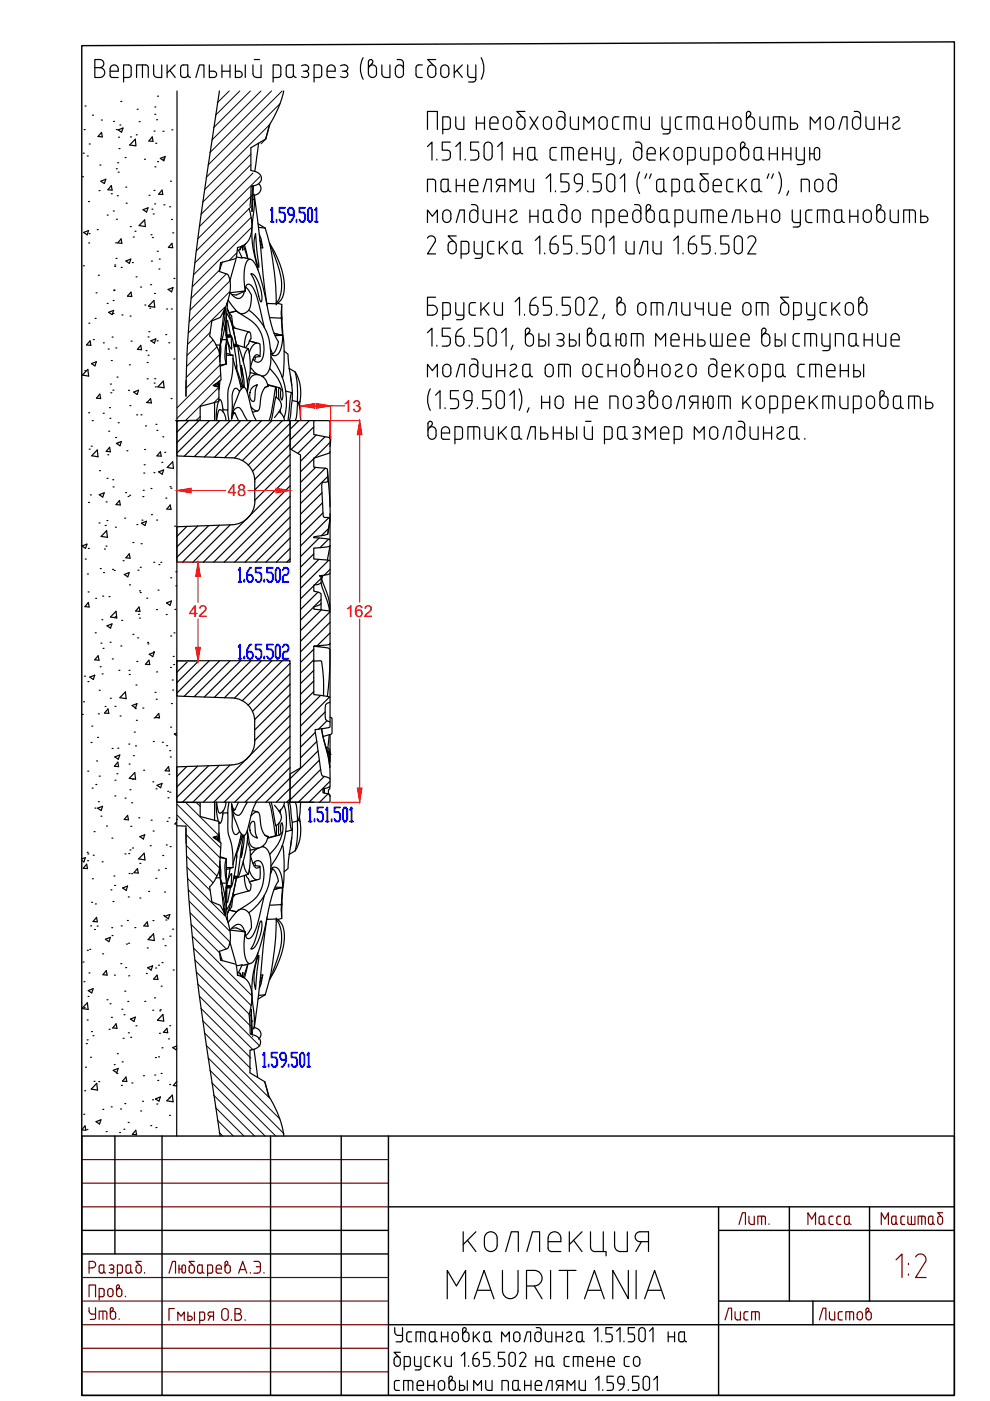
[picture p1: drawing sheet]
<svg xmlns="http://www.w3.org/2000/svg" width="210mm" height="297mm" viewBox="0 0 210 297" stroke-linecap="round" stroke-linejoin="round" font-family="sans-serif">
<defs><g id="words">
<g font-size="5.7" fill="#720000">
<text x="155.6" y="260.7">Лит.</text>
<text x="170" y="260.7">Масса</text>
<text x="185.6" y="260.7">Масштаб</text>
<text x="17.6" y="280.8">Утв.</text>
<text x="152.4" y="281.2">Лист</text>
</g>
<text font-size="5.7" x="172.5" y="281.2">Листов</text>
<g font-size="3.5" fill="#f00">
<text x="72.8" y="87.3">13</text>
<text x="48.3" y="105.2">48</text>
<text x="40.1" y="130.7">42</text>
<text x="73.2" y="130.7">162</text>
</g>
</g></defs>
<g fill="none" stroke="#000" stroke-width=".25">
<path d="M20.1 12.6h1.1a.86 .86 0 0 1 .8 .9 .86 .86 0 0 1-.8 .8 1.05 1.05 0 0 1 1 1.1 1.05 1.05 0 0 1-1.1 1h-1zM20.1 14.3h1M23.3 15.1h1.8a.91 .91 0 0 0-.6-1.3 .91 .91 0 0 0-1.2 .8l.1 1.6 .4 .2h1.3M26.2 16.4h1.1l.4-.3 .1-1.8-.3-.5h-1.3v3.6M29 16.4v-2.6h1.9l.5 .2v2.4M30.2 13.8v2.6M32.6 13.8v1.9M34.3 13.8v2.6h-1a.75 .75 0 0 1-.7-.7M35.4 13.8v2.6M36 14.9l1.1 1.5M37.1 13.8l-1.7 1.7M37.5 19.3v221.6"/>
<path d="M38.3 14.3v1.6M38.3 14.3l.3-.5h1.2v2.1l-.3 .4-.2 .1M38.3 15.9a.7 .7 0 0 0 .9 .5M39.8 15.9l.1 .2 .5 .3M41.5 16.4l.8-2.6h.9v2.6M44.4 13.8v2.6h.9a.67 .67 0 0 0 .6-.6 .67 .67 0 0 0-.6-.7h-.9M46.5 19.3a712.4 712.4 0 0 0-6 43.7l-.9 12-.2 9.1M47.1 15.1h1.7M47.1 13.8v2.6M48.8 13.8v2.6M49.9 13.8v2.6h.8a.67 .67 0 0 0 .7-.6 .67 .67 0 0 0-.7-.7h-.8M52 13.8v2.6"/>
<path d="M53.6 13.8v1.9M53.9 12.6h1.2M55.4 13.8v2.6h-1a.75 .75 0 0 1-.7-.7M57.9 16.4h1.1l.5-.3v-1.8l-.2-.5h-1.4v3.6M60.2 19.3a22.6 22.6 0 0 1-3.1 7.3l-.8 2.9-3.1 1.8v4.8a2.16 2.16 0 0 1 2.2 1.7 1.91 1.91 0 0 1-1.9 1.7h-.3l-.2 4.2M60.8 14l.5-.2h.9v2.1a.79 .79 0 0 1-.8 .6 .79 .79 0 0 1-.7-.6zM62.2 15.9l.1 .2 .5 .3M64.3 15.1h.5M64.8 15.1a.72 .72 0 0 1 .6 1 .72 .72 0 0 1-1.2 .2l-.3-.1M64.8 13.8a.67 .67 0 0 1 .6 .6 .67 .67 0 0 1-.6 .7M64.8 13.7l-.9 .2M66.6 16.4h1l.5-.3 .1-1.8-.3-.5h-1.3v3.6"/>
<path d="M69.3 14.6v1.4M69.4 14.6a.9 .9 0 0 1 1.1-.8 .9 .9 0 0 1 .6 1.3h-1.8M69.4 16v.2l.4 .2M69.8 16.4h1.3M72.2 16.2l.9 .2M72.6 15.1h.5M73.1 13.7l-.9 .2M73.1 13.8a.67 .67 0 0 1 .6 .6 .67 .67 0 0 1-.6 .7 .67 .67 0 0 1 .6 .7 .67 .67 0 0 1-.6 .6M77 12.2a4.8 4.8 0 0 0 0 4.6M78.9 13.5l-.5 .5M78.9 13.5a.47 .47 0 0 0-.1-.8 .47 .47 0 0 0-.7 .4v2.5a.87 .87 0 0 0 .9 .8 .87 .87 0 0 0 .8-.8v-1a.85 .85 0 0 0-.8-.8 .85 .85 0 0 0-.9 .8M81 13.8v1.9"/>
<path d="M82.7 13.8v2.6h-1a.75 .75 0 0 1-.7-.7M83.8 14.6v1M83.8 14.6a.86 .86 0 0 1 .9-.8 .86 .86 0 0 1 .9 .8M84.2 12.6h.6M84.8 12.6a.75 .75 0 0 1 .7 .8M85.5 13.4l.1 2.2a.86 .86 0 0 1-.9 .8 .86 .86 0 0 1-.9-.8M89.5 13.8h-.7l-.5 .2-.1 1.9 .3 .4 1 .1M91 14a.86 .86 0 0 1 .9-.2 .86 .86 0 0 1 .5 .8v1a.87 .87 0 0 1-.8 .8 .87 .87 0 0 1-.9-.8v-1zM92.4 12.6h-1.7l1.2 1.3M93.7 14a.86 .86 0 0 1 .9-.2 .86 .86 0 0 1 .6 .8v1a.86 .86 0 0 1-.9 .8 .86 .86 0 0 1-.8-.8v-1zM96.3 13.8v2.6M96.9 14.9l1.1 1.5"/>
<path d="M98 13.8l-1.7 1.7M99.2 13.8l.1 2.3 .4 .3h1.2M99.4 17.4h.9M100.9 13.8v3l-.1 .3-.5 .3M102 12.2a4.8 4.8 0 0 1 0 4.6M17.5 37.5h.1M17.7 32.5h.1M17.8 27.5h.1M18 22.5h.1M18.5 33.1h.1M18.9 30.5h.1M19.6 24.4h.1"/>
<path d="M21.2 35h.1M21.4 38.4l1-.4-.3 .9zM21.5 25.4h.1M21.5 28.1l.2 .9-.9-.1zM23.6 39.4l.2 .9-.9-.1zM24.1 25.7h.1M24.7 35.8h.1M24.7 27.5h.1M25 34.5h.1M25 27.5l1.1-.4-.3 .9zM25.1 36.5h.1M25.1 29.1h.1"/>
<path d="M25.2 31.5h.1M25.4 26.5h.1M25.6 21.5h.1M26.5 33.4h.1M26.7 39.7h.1M27.7 29h.1M28.7 29.5l.1 1.4-1.3-.2zM28.9 28.6h.1M29.1 23.2h.1M29.5 25.8h.1M30.6 33.8h.1M32.3 29l.1 1-.8-.1z"/>
<path d="M32.7 27.8h.1M32.8 22.7h.1M32.8 24.2h.1M32.9 35.4h.1M33 30.4h.1M33.2 25.4h.1M33.4 20.4h.1M33.4 34.3h.1M34 33.6l1-.4-.3 .9zM34.5 33.7h.1M34.6 27.8h.1M36.2 38.4h.1"/>
<path d="M36.4 27.5h.1M53.6 39.5l-.1 5.2M53.7 39.4l-.2 4.3M53.7 39.4l-.1 1.4M54.8 39a1.28 1.28 0 0 1-.1 2.1l-.8 .4M54.8 30.4l-.8 6M57.2 26.3l-.9 3.2M90.6 27.4v-3.8h2.1v3.8M90.6 31.1l1-1v3.8M91.8 38h-1.2v2.7M91.8 38l.3 .1 .3 .5v2.1M92.6 33.7v.2"/>
<path d="M93.6 38.3l.5-.3h.9v2.1a.79 .79 0 0 1-.7 .6 .79 .79 0 0 1-.8-.6zM93.9 27.4h1M94.9 27.4l.3-.1 .3-.4-.1-1.9-.5-.2h-1v3.6M95.5 32.5v.7a.75 .75 0 0 1-.8 .7h-.9M95.5 30.1h-1.7v1.7h1a.67 .67 0 0 1 .7 .7M96.6 24.8v1.9a.75 .75 0 0 0 .8 .7M96.6 31.1l1-1v3.8M96.7 39.3h1.7M96.7 38v2.7M98.3 24.8v2.6h-.9M98.4 38v2.7M98.6 33.7v.2"/>
<path d="M99.6 39.3h1.7a.91 .91 0 0 0-.6-1.2 .91 .91 0 0 0-1.1 .8l.1 1.5 .4 .3h1.2M99.8 33.9h.9M101 26.1h1.7M101 24.8v2.6M101.5 32.5v.7a.75 .75 0 0 1-.8 .7M101.5 30.1h-1.7v1.7h1a.67 .67 0 0 1 .7 .7M102.7 24.8v2.6M102.9 30.4a.86 .86 0 0 1 .9-.2 .86 .86 0 0 1 .6 .8v2.1a.86 .86 0 0 1-.9 .8 .86 .86 0 0 1-.9-.8v-2.1zM103.9 26.1h1.7a.9 .9 0 0 0-.6-1.3 .9 .9 0 0 0-1.1 .8v1.4l.2 .4h.3M104.4 27.4h1.2M105.5 31.1l.9-1v3.8M105.9 38h1.1v2.7"/>
<path d="M105.9 39.3h1.1M105.9 38a.67 .67 0 0 0-.7 .7 .67 .67 0 0 0 .7 .6M106.1 39.3l-.8 1.4M106.7 25.6v1M106.7 25.6a.86 .86 0 0 1 .9-.8 .86 .86 0 0 1 .9 .8l-.1 1a.85 .85 0 0 1-.8 .8 .85 .85 0 0 1-.9-.8M109 32.6h1.7M109 31.3v2.6M109.6 25.6v1M109.6 25.6a.86 .86 0 0 1 .9-.8 .86 .86 0 0 1 .8 .8v1a.85 .85 0 0 1-.9 .8 .85 .85 0 0 1-.8-.8M110.7 31.3v2.6M111.3 23.6h-1.7l1.2 1.3M111.4 38v1.9a.75 .75 0 0 0 .8 .7l.9 .1v-2.7"/>
<path d="M111.9 31.8v1.6M111.9 31.8l.3-.5h1.2v2.1l-.3 .4-.3 .1M111.9 33.4a.7 .7 0 0 0 .9 .5M112.4 24.8l1.7 2.6M113.4 33.4l.3 .4 .3 .1M114.1 24.8l-1.7 2.6M115.5 25a.86 .86 0 0 1 .9-.2 .86 .86 0 0 1 .5 .8v1a.86 .86 0 0 1-.8 .8 .86 .86 0 0 1-.9-.8v-1zM115.8 37.8l.9-.9v3.8M116.6 31.8v1.6M116.6 33.4l.3 .4 1.1 .1M118 31.3h-1.1l-.3 .5M118.4 23.6h.6"/>
<path d="M119 23.6a.75 .75 0 0 1 .8 .8v2.2a.86 .86 0 0 1-.9 .8 .86 .86 0 0 1-.8-.8v-1a.86 .86 0 0 1 .8-.8 .86 .86 0 0 1 .9 .8M119.1 33.9v-2.6h1.9l.5 .2 .1 2.4M120 38.6a.63 .63 0 0 1 .6 .7v.6a.75 .75 0 0 1-.7 .7M120.4 31.3v2.6M120.6 36.9h-1.7v1.7h1.1M120.9 24.8v1.9M120.9 26.7a.75 .75 0 0 0 .8 .7M121.8 37.7v.6M121.8 37.7a.86 .86 0 0 1 .9-.8 .86 .86 0 0 1 .8 .8v1.3M121.8 38.3a.67 .67 0 0 0 .7 .7h1M122.6 24.8v2.6h-.9M122.7 32.1v1.4"/>
<path d="M122.7 32.1a.9 .9 0 0 1 1.2-.8 .9 .9 0 0 1 .5 1.3h-1.7M122.7 33.5l.1 .2 .4 .2M123.2 33.9h1.2M123.5 39a1.83 1.83 0 0 1-1.3 1.7M123.8 27.4v-2.6l1 1.3 1.1-1.3v2.6M125.6 32.6h1.7M125.6 31.3v2.6M127.3 25a.86 .86 0 0 1 .9-.2 .86 .86 0 0 1 .5 .8v1a.86 .86 0 0 1-.8 .8 .86 .86 0 0 1-.9-.8v-1zM127.3 31.3v2.6M127.5 39.3v.6a.75 .75 0 0 1-.8 .7l-.9 .1M127.5 36.9h-1.7v1.7h1a.67 .67 0 0 1 .7 .6M128.4 31.3v2.1"/>
<path d="M128.5 33.4l.2 .4 1.5 .1M128.9 37.1a.84 .84 0 0 1 .9-.2 .84 .84 0 0 1 .5 .8l.1 2.1a.86 .86 0 0 1-.9 .9 .86 .86 0 0 1-.8-.9v-2.1zM129.9 25.3v1.6M129.9 26.9l.3 .4 .3 .1M130.2 31.3l-.1 3.3-.5 .3h-1M130.5 27.4h.7M131.2 24.8h-1l-.3 .5M131.5 37.8l.9-.9v3.8M131.7 33.7l-.4 1M132.4 27.4v-2.6h1.9l.5 .2v2.4M133.6 24.8v2.6M134.7 30.1a1.03 1.03 0 0 1 1.3 .5l.1 2.5a.85 .85 0 0 1-.9 .8 .85 .85 0 0 1-.8-.8l-.1-1a.87 .87 0 0 1 .9-.8 .87 .87 0 0 1 .9 .8"/>
<path d="M135.6 36.5a4.8 4.8 0 0 0 0 4.5M136 24.8v1.9M136 26.7a.75 .75 0 0 0 .7 .7M137.1 36.9l-.4 .9M137.2 32.1v1.4M137.2 32.1a.9 .9 0 0 1 1.2-.8 .9 .9 0 0 1 .5 1.3h-1.7M137.2 33.5l.3 .4h1.4M137.7 24.8v2.6h-1M138.1 36.9l-.4 .9M139.2 38.6v1.5M139.2 38.6l.3-.5 1.2-.1v2.1l-.2 .5h-.3M140.1 31.3v2.6"/>
<path d="M140.4 24.8v2.1l.3 .4 .2 .1M140.5 28.4h1M140.6 32.4l1.2 1.5M140.9 27.4h1.2M141.8 31.3l-1.7 1.7M142.1 24.8v3l-.3 .5-.3 .1M142.9 32.1v1M142.9 32.1a.86 .86 0 0 1 .9-.8 .86 .86 0 0 1 .9 .8l-.1 1a.85 .85 0 0 1-.8 .8 .85 .85 0 0 1-.9-.8M143.8 27.4h.7M144.5 24.8h-.7l-.5 .2-.1 1.9 .3 .4 .3 .1M145.2 38.6v1.5M145.2 38.6l.3-.5 1.2-.1v2.1l-.3 .5h-.2"/>
<path d="M145.7 27.4v-2.6h1.9l.5 .2 .1 2.4M145.8 33.9h1l.5-.3 .1-1.8-.3-.5h-1.3v3.6M146.9 24.8v2.6M148.4 38.9v.9M148.5 38.9a.86 .86 0 0 1 .8-.9 .86 .86 0 0 1 .9 .9v.9a.85 .85 0 0 1-.9 .9 .85 .85 0 0 1-.8-.9M148.5 31.3v1.9M149.9 27.4h.4M150.2 36.9h-1.8l1.3 1.2M150.3 31.3v2.6h-1a.75 .75 0 0 1-.7-.7M150.8 26.9v-2.1h-1.2l-.3 .5v1.6l.3 .4 .3 .1M150.8 26.9l-.2 .4-.3 .1M150.9 26.9l.2 .4 .3 .1"/>
<path d="M151.2 39.3h1.7a.91 .91 0 0 0-.5-1.2 .91 .91 0 0 0-1.2 .8l.1 1.5 .4 .3h1.2M151.4 33.9h1.1l.4-.3 .1-1.8-.3-.5h-1.3v3.6M152.5 26.1h1.8M152.5 24.8v2.6M154.2 32.1v1M154.2 32.1a.86 .86 0 0 1 .8-.8 .86 .86 0 0 1 .9 .8v1a.85 .85 0 0 1-.9 .8 .85 .85 0 0 1-.8-.8M154.3 24.8v2.6M154.6 38h.8M154.7 38l-.5 .3-.1 1.8 .3 .5h.3M155.7 25a.86 .86 0 0 1 .9-.2 .86 .86 0 0 1 .5 .8v1a.86 .86 0 0 1-.8 .8 .86 .86 0 0 1-.9-.8v-1zM156.5 38v2.7M157 30.6v2.5"/>
<path d="M157 30.6a.48 .48 0 0 1 .7-.4 .48 .48 0 0 1 .1 .8l-.5 .5M157 32.1a.86 .86 0 0 1 .9-.8 .86 .86 0 0 1 .8 .8v1a.85 .85 0 0 1-.8 .8 .85 .85 0 0 1-.9-.8M157.1 39.1l1.2 1.6M158.3 24.1a.48 .48 0 0 1 .7-.4 .48 .48 0 0 1 0 .8l-.5 .5M158.3 24.1v2.5a.86 .86 0 0 0 .8 .8 .86 .86 0 0 0 .9-.8v-1a.86 .86 0 0 0-.9-.8 .86 .86 0 0 0-.8 .8M158.3 38l-1.8 1.7M159.4 38.6v1.5M159.4 38.6l.3-.5 1.2-.1v2.1M159.9 31.8v1.6M159.9 31.8l.3-.5h1.2v2.1M159.9 33.4a.78 .78 0 0 0 .7 .5 .78 .78 0 0 0 .8-.5M161.1 24.8v1.9a.75 .75 0 0 0 .8 .7"/>
<path d="M161.4 33.4l.3 .4 .3 .1M162.8 24.8v2.6h-.9M163 36.9l-.4 .9M163.1 32.6h1.7M163.1 31.3v2.6M164 27.4v-2.6h1.9l.5 .2 .1 2.4M164 36.9l-.4 .9M164.8 31.3v2.6M165.1 36.5a4.8 4.8 0 0 1 0 4.5M165.2 24.8v2.6M166 32.6h1.7M166 31.3v2.6"/>
<path d="M167.6 24.8v2.6h.8M167.6 26.1h.8M167.7 31.3v2.6M168.5 26.1a.67 .67 0 0 1 .6 .7 .67 .67 0 0 1-.6 .6M168.8 31.3l.1 2.3 .5 .3h1.1M170.5 31.3v3.3l-.5 .3h-1M171.7 32.6h.9M171.7 31.3v2.6M171.8 27.4v-2.6l1 1.3 1.1-1.3v2.6M172.7 31.5a.56 .56 0 0 1 .7-.2 .56 .56 0 0 1 .4 .5v1.6a.56 .56 0 0 1-.6 .5 .56 .56 0 0 1-.5-.5zM173 38.3a.86 .86 0 0 1 .9-.2 .86 .86 0 0 1 .6 .8v.9a.86 .86 0 0 1-.9 .9 .86 .86 0 0 1-.9-.9v-.9zM175.3 25a.86 .86 0 0 1 .9-.2 .86 .86 0 0 1 .5 .8v1a.86 .86 0 0 1-.8 .8 .86 .86 0 0 1-.9-.8v-1z"/>
<path d="M176 36.9a1.03 1.03 0 0 1 1.3 .4v2.5a.86 .86 0 0 1-.8 .9 .86 .86 0 0 1-.9-.9v-.9a.86 .86 0 0 1 .9-.9 .86 .86 0 0 1 .8 .9M177.9 27.4l.7-2.6h1v2.6M181.1 23.6a1.03 1.03 0 0 1 1.3 .5l.1 2.5a.86 .86 0 0 1-.9 .8 .86 .86 0 0 1-.9-.8v-1a.86 .86 0 0 1 .9-.8 .86 .86 0 0 1 .9 .8M183.6 24.8v1.9a.75 .75 0 0 0 .8 .7M185.3 24.8v2.6h-.9M186.5 26.1h1.7M186.5 24.8v2.6M188.2 24.8v2.6M189.3 25.1l.3-.2a.58 .58 0 0 1 .7-.1 .58 .58 0 0 1 .3 .7l-1.1 .8a.67 .67 0 0 0-.2 .7 .67 .67 0 0 0 .7 .4M190.9 27.1l-.9 .3M17.7 56.4h.1M17.7 49.3l1.1-.4-.3 .9z"/>
<path d="M18.8 42.7h.1M18.8 51.5h.1M18.9 49.5h.1M20.6 48.7h.1M20.8 58.4h.1M21 40.4h.1M22.7 45.6h.1M23.6 41.1h.1M24 44.7h.1M24.3 56.5h.1M24.3 56.2h.1M24.5 51.5h.1"/>
<path d="M24.6 54.8h.1M24.7 46.5h.1M24.9 41.5h.1M25.7 50.7l.1 .9-.8-.1zM25.7 56.7h.1M26.7 55.3l1-.4-.3 .9zM26.8 43.1h.1M27.6 48h.1M28.1 55.7h.1M28.3 50.3h.1M28.6 49h.1M28.9 58.7h.1"/>
<path d="M30.3 44.5l1.1-.4-.3 .9zM30.7 46.6l.1 1.4-1.3-.2zM31.6 41.4h.1M32 49.8h.1M32.1 55.4h.1M32.2 44.4h.1M32.3 50.4h.1M32.5 45.4h.1M32.7 40.4h.1M32.8 43.2h.1M33.4 53.3h.1M33.7 57h.1"/>
<path d="M33.8 54.9h.1M34.4 40.3l.1 .9h-.9zM34.8 43.4h.1M36 43.8h.1M36.4 46.5h.1M36.4 51.6l.2 .9h-.9zM36.6 49.4h.1M36.9 59h.1M47.2 55.6l-.7 1.9M50 55l-1.3 4.5M50.1 54.5l1.2 .2M50.4 52.5l-.1 .1"/>
<path d="M50.5 53l.8 1.7h.7M50.9 52.9l-.6 .2M51.1 52.3l-.2 .6 .1-.5M51.4 52.1l.1 1-.3-.9M51.6 52l.9 2.8M51.8 51.9l.8 2.9M51.9 54.7l1.2 .3M52.8 44.2a9 9 0 0 1-.1 6.8 3.5 3.5 0 0 1-2.3 1.5l-.3 2.3-3.3 .9-.3 1.9 1.8 .6a8.8 8.8 0 0 1-.5 7.1l-1.1 2-1.8 .7-.5 3.2 1.4 1.9 .9 .1 .8-7.5M53.2 58.1h.4a7.2 7.2 0 0 1 1.9 5.6l-.2 .3-.5-1.3a12.4 12.4 0 0 0-1.6-4.6zM53.5 44.2v.1M53.5 44.8h-.2M53.5 43.6v1.1"/>
<path d="M53.5 43.7v.1M53.6 42.3h.1M53.6 41.2l.2-.1 .1 1.9a46.3 46.3 0 0 0-.4 8.1l.2 2 1 4.1M53.9 41.4l1.1 8.4 .8 9.1 .8 5.9M54.2 49.5l.7 7.2a11.2 11.2 0 0 1-.7-7.2zM54.7 57.2a3 3 0 0 0-1.7-2.2 1.75 1.75 0 0 0-1.1 1.9l-.2 2 .3 2.8-3.2 .4M54.7 57.2a80.9 80.9 0 0 1 2.5 10.5l.6 2.2 .8 1.8a1.49 1.49 0 0 1 .2 1.7l-.5 1.1-.5 .6M54.7 47.4l1.5 1M54.8 48.2l1.4 .2M55 49.6l.4 1.1 .3 1.9-.4-.1M55.1 51l.6 1.6M56.2 48.4a57 57 0 0 1 2.4 16l-2-.1"/>
<path d="M57.1 51.5a17.1 17.1 0 0 1 3.1 10.2l-.4 1.6-.9 1M57.1 51.7l.6 1.2M57.8 53.1a18.4 18.4 0 0 1 1.9 8.4l-.5 1.8-.7 .9 1.3 .3-.1 3-2.5-.2M90.6 50.5a.9 .9 0 0 1 1.2-.4 .9 .9 0 0 1 .5 1.1M90.6 47.2v-2.7l1.1 1.4 1-1.4v2.7M92.2 51.3l-1.6 2.5h1.8M94.1 44.8a.86 .86 0 0 1 1-.2 .86 .86 0 0 1 .5 .8v.9a.86 .86 0 0 1-.9 .9 .86 .86 0 0 1-.8-.9v-.9zM95 40.1l.1 .3 .5 .2M95.3 51.4a.86 .86 0 0 1 .9-.2 .86 .86 0 0 1 .5 .8v1a.86 .86 0 0 1-.8 .8 .86 .86 0 0 1-.9-.8v-1zM96.7 47.2l.8-2.7h.9v2.7M96.7 50h-1.7l1.2 1.3M97.8 53.8h1"/>
<path d="M98.8 51.2h-1v3.6M98.8 51.2l.5 .2 .1 .3v1.6l-.3 .4-.3 .1M100 43.4a1.03 1.03 0 0 1 1.2 .4l.1 2.5a.86 .86 0 0 1-.9 .9 .86 .86 0 0 1-.8-.9v-.9a.86 .86 0 0 1 .8-.9 .86 .86 0 0 1 .9 .9M100.5 51.2l.1 2.1v.2l.5 .3M100.7 54.8h1M101.1 53.8h1.2M102.3 51.2v3l-.3 .5-.3 .1M102.4 40.7l.8-2.7h1v2.7M102.4 44.5l.1 1.9a.75 .75 0 0 0 .7 .8h1v-2.7M104 53.8h.7M104 51.2h.7M104 51.2l-.5 .2-.1 1.9 .3 .4 .3 .1"/>
<path d="M105.3 45.9h1.7M105.3 44.5v2.7M105.9 51.2v2.6M106.4 52.3l1.2 1.5M107 44.5v2.7M107.6 51.2l-1.7 1.7M108.2 40.7v-2.7l1 1.3 1.1-1.3v2.7M108.2 44.8l.5-.2a.53 .53 0 0 1 .8 .2l-.2 .6-.9 .6M108.4 46a.74 .74 0 0 0 0 1.1 .74 .74 0 0 0 1-.1l.3-.1M108.7 51.7v1.6M108.8 51.7l.2-.5h1.3v2.1M108.8 53.3l.2 .4 .3 .1"/>
<path d="M109.3 53.8h.4M110.3 53.3l-.3 .4-.3 .1M110.3 53.3l.3 .4 .2 .1M112.4 45.9h1.7M112.4 44.5v2.7M113.5 51l.9-1v3.8M114.1 44.5v2.7M115.5 53.6v.2M115.8 44.5h.9v2.1a.71 .71 0 0 1-.9 .6M115.8 44.5l-.5 .3-.1 1.8 .3 .5 .3 .1M116.6 51.7h1.1a.63 .63 0 0 1 .6 .7 1.02 1.02 0 0 1-.8 1.4 .86 .86 0 0 1-.9-.8M116.6 51.7v1.3"/>
<path d="M116.8 46.6l.2 .5 .3 .1M117.8 40.5v.2M118 50a1.83 1.83 0 0 0-1.4 1.7M118.8 43.4a1.03 1.03 0 0 1 1.3 .4l.1 2.5a.86 .86 0 0 1-.9 .9 .86 .86 0 0 1-.9-.9v-.9a.86 .86 0 0 1 .9-.9 .86 .86 0 0 1 .9 .9M118.9 40.7h1M119.5 53.8h.9M121.2 50h-1.7v1.7h1.1a.63 .63 0 0 1 .6 .7v.7a.75 .75 0 0 1-.8 .7M121.6 44.8a.86 .86 0 0 1 .9-.2 .86 .86 0 0 1 .5 .8v.9a.86 .86 0 0 1-.8 .9 .86 .86 0 0 1-.9-.9v-.9zM122.3 53.6v.2M123.5 53.8h.9M124.6 40.5v.2M125.2 50h-1.7v1.7h1.1a.63 .63 0 0 1 .6 .7v.7a.75 .75 0 0 1-.8 .7"/>
<path d="M125.7 47.2v-2.7h1.1l.5 .3 .1 2.4M126.6 50.3a.84 .84 0 0 1 .9-.2 .84 .84 0 0 1 .6 .8v2.1a.86 .86 0 0 1-.9 .8 .86 .86 0 0 1-.8-.8v-2.1zM128.5 47.2h1.1l.5-.3 .1-1.8-.3-.5-1.4-.1v3.6M129.2 51l1-1v3.8M132.7 51.2v1.9M132.8 53.1a.75 .75 0 0 0 .7 .7M133 45.4v.5h-1.7M133 45.4a.86 .86 0 0 0-.8-.9 .86 .86 0 0 0-.9 .9l.1 1.5 .4 .3h1.2M134.5 51.2v2.6h-1M134.5 43.4a1.03 1.03 0 0 1 1.3 .4l.1 2.5M135.6 53.8l.8-2.6h.9v2.6M135.9 45.4a.86 .86 0 0 0-.9-.9 .86 .86 0 0 0-.8 .9v.9a.87 .87 0 0 0 .8 .9 .87 .87 0 0 0 .9-.9"/>
<path d="M137 45.4a.86 .86 0 0 1 .9-.9 .86 .86 0 0 1 .8 .9M137.8 44.2l-.5 .5M137.8 44.2a.47 .47 0 0 0-.1-.8 .47 .47 0 0 0-.7 .4v2.5a.87 .87 0 0 0 .9 .9 .87 .87 0 0 0 .8-.9M138.5 51.2v1.9a.75 .75 0 0 0 .7 .7M138.7 45.4v.9M139.2 40.1a.7 .7 0 0 0 1 .6M140.2 51.2v2.6h-1M140.2 44.6l1.2-.1v2.1a.79 .79 0 0 1-.8 .6 .79 .79 0 0 1-.7-.6v-1.5zM140.8 40.1v.3l.5 .2M141.4 46.6l.1 .3 .5 .3M142.5 40.7l1-.1 .5-.2 .1-1.8-.3-.5-1.3-.1v3.6M142.8 51l1-1v3.8"/>
<path d="M143.1 47.2h1.1l.5-.3v-1.8l-.2-.5-1.4-.1v3.6M144.8 53.6v.2M145.2 40.1a.7 .7 0 0 0 1 .6M145.9 44.5v1.9M146 51.7v1.3a.86 .86 0 0 0 .8 .8 .86 .86 0 0 0 .9-.8M146 51.7h1a.67 .67 0 0 1 .7 .7M146.7 40.1l.3 .5h.3M147.3 50a1.83 1.83 0 0 0-1.3 1.7M147.6 44.5v2.7h-.9a.75 .75 0 0 1-.8-.8M147.7 52.4v.6M148.7 47.2v-2.7h2l.4 .3 .1 2.4M148.8 53.8h1"/>
<path d="M150 44.5v2.7M150.5 50h-1.7v1.7h1.1a.63 .63 0 0 1 .6 .7v.7a.75 .75 0 0 1-.7 .7M151.7 53.6v.2M152.4 45.9h1.7a.91 .91 0 0 0-.6-1.3 .91 .91 0 0 0-1.1 .8v1.5l.4 .3h1.3M152.8 53.8h1M154.5 52.4v.7a.75 .75 0 0 1-.7 .7M154.5 50h-1.7v1.7h1.1a.67 .67 0 0 1 .7 .7M154.6 40.7h.8M155.2 47.2l.8-2.7h.9v2.7M157.4 50.9v2.1M157.4 50.9a.87 .87 0 0 0-.9-.9 .87 .87 0 0 0-.8 .9v2.1a.86 .86 0 0 0 .9 .8 .86 .86 0 0 0 .8-.8M158.1 44.5v2.7h.8a.67 .67 0 0 0 .7-.7 .67 .67 0 0 0-.7-.7l-.8 .1"/>
<path d="M158.6 50.5a.9 .9 0 0 1 1.1-.4 .9 .9 0 0 1 .5 1.1l-1.7 2.6h1.8M159.4 40.1a.7 .7 0 0 0 1 .6M160.7 45.9h1.8M160.7 44.5v2.7M160.9 40.1l-.2 .5h-.3M161 40.1v.3l.5 .2M162.5 44.5v2.7M163.8 44.8a.86 .86 0 0 1 1-.2 .86 .86 0 0 1 .5 .8v.9a.86 .86 0 0 1-.8 .9 .86 .86 0 0 1-.9-.9v-.9zM167.2 40.5l-.4 .9M168 44.5l.1 2.4 .5 .3h1.1M169.7 44.5l-.1 3.3-.5 .3h-.9M169.9 40.7v-2.7h1.1l.5 .3 .1 2.4"/>
<path d="M172.2 44.5h-.8l-.5 .3-.1 1.8 .3 .5 1.1 .1M173.3 47.2v-2.7h1.9l.5 .3 .1 2.4M174.5 44.5v2.7M177 44.8l.5-.3h1v2.1a.79 .79 0 0 1-.8 .6 .79 .79 0 0 1-.8-.6zM178.5 46.6l.3 .5 .2 .1M180.2 45.9h1.7M180.2 44.5v2.7M181.9 44.5v2.7M183.3 44.8a.86 .86 0 0 1 .9-.2 .86 .86 0 0 1 .5 .8v.9a.86 .86 0 0 1-.8 .9 .86 .86 0 0 1-.9-.9v-.9zM186.2 44.7l.4-.5a.47 .47 0 0 0 0-.8 .47 .47 0 0 0-.7 .4v2.5a.86 .86 0 0 0 .8 .9 .86 .86 0 0 0 .9-.9v-.9a.86 .86 0 0 0-.9-.9 .86 .86 0 0 0-.8 .9M188.7 44.5l.1 1.9a.75 .75 0 0 0 .7 .8h1v-2.7M191.6 47.2v-2.7h1.9l.5 .3 .1 2.4"/>
<path d="M192.8 44.5v2.7M195.2 44.5v2.7h.9a.67 .67 0 0 0 .6-.7 .67 .67 0 0 0-.6-.7l-.9 .1M18 78.6h.1M18.6 78.3l.2 1.4-1.3-.2zM18.8 68.5h.1M19.1 72.3l.2 .9-.9-.1zM19.4 77.1l1-.4-.3 .9zM19.8 72h.1M20.2 67.5h.1M20.4 62.1h.1M21.9 72.7h.1M22.7 64.3h.1"/>
<path d="M22.9 74h.1M23 66.2l1.1-.4-.3 .9zM23.6 76.4h.1M23.8 71.5h.1M24 66.5h.1M24 63.7h.1M24.1 61.6h.1M24.2 61.5h.1M24.6 73.8h.1M24.8 80h.1M25.9 66.8h.1M27.4 77.4h.1"/>
<path d="M27.6 67h.1M27.8 61.9l.1 1-.9-.1zM27.8 72.3h.1M29.8 60.9h.1M29.8 73.2l.2 1-.9-.1zM30.7 64.7h.1M31 74.3h.1M31.2 76.9h.1M31.4 75.3h.1M31.4 71.4h.1M31.6 70.3h.1M31.7 65.3h.1"/>
<path d="M31.9 60.4h.1M32 72.2l1-.4-.3 1zM32.6 63.7l.2 1.4-1.3-.2zM32.7 62.2h.1M33.3 72.3h.1M35.1 70.9h.1M35.3 65.5h.1M35.6 61.4l1.1-.4-.3 .9zM35.8 72.7h.1M36.3 65.5h.1M36.9 76.1h.1M45.8 73.1l.7 1.8 .4 5.6-1.7 1.3 1.2 .3v3l-4 1.1v2.9l-4.9 .1"/>
<path d="M46.7 73.6l-.2 1.6M46.7 75l-.1 1.7M46.7 77.4l1.3-.2a11.6 11.6 0 0 1 0-5.2v5.2l-1.3 .4M46.7 73.2l-.2 1.7M46.8 72.9v1.5l-.2 1.6M46.9 71.8l-.2 1.9M47.5 66.7l.2-1.3v1.7l-.6 2.9M47.7 69.1l.3 2.9h-.9M47.8 68.3l.3 2.6M47.9 71l.9 4.1M47.9 70.9l1.2 .4-.1 .1M48 71.1l1 .3h-1"/>
<path d="M48 67.1l.1 3.9M48 74.9l1.4 .4M48 75.3h1.4M48 66.4a10.8 10.8 0 0 1 1.7 4.8l.4 2M48 68h.3M48.1 68h.2l.6 3M48.2 65.3l1.1 3.6 .8 4.2 2.6 .8a3.6 3.6 0 0 0-1.1 2.8M48.3 63.8l-.3 .6M48.3 64.1a27.8 27.8 0 0 1-1.6 8.8M48.3 71h.6l-.3 .1M48.3 65.9v-.1l.3 .5M48.4 63.6l1.7 2.3-1.5 .4"/>
<path d="M48.6 66.3l.5 .7 .4 3.3M48.6 66.3l1.5-.4 .6 .4a12 12 0 0 1 4 3.2 6.9 6.9 0 0 1 .7 7 1.04 1.04 0 0 1-1.7-.4M49 71.4l.1 2.6-.3-.3-.5-1.1M49 71.4l-.9 .2M49.1 71.3a29.8 29.8 0 0 1 1.1 6.2M49.1 62.4l1 .1 1.9-.8a1.13 1.13 0 0 1 .7-1.5 2.64 2.64 0 0 1 1.6 2.1l1.7 7.2M49.4 69.1l.4 .5M49.4 75.3l-.1 3a15.4 15.4 0 0 1-.9 4.4l-.1 4.3-1-.1M49.4 76l1.8 6.5-.4 .5a.7 .7 0 0 0-1.1-.5 3.2 3.2 0 0 0-.5 2.5l-.1 3.8M49.4 69.5l3.4 .9M49.5 72.9l.9 .3M49.6 73.2l.8 .2-.8 .2"/>
<path d="M49.6 73.3l.8 .1 1.3 8.7M50.2 77.5l-.1 .7-.2-.3M50.2 77.5l.1 1.1 1.2 3.5M50.2 78l-.1 .1M50.4 73.4v-.2a25.4 25.4 0 0 1 2.1 10.1M51.3 79.8l-.1-2.3 .5 2.9 .1 1.8M51.8 73.6a3.8 3.8 0 0 1 1-3.2h.1a1.45 1.45 0 0 1 .2 1.6l-.4 .9-.6 .8M51.8 61.8a1.37 1.37 0 0 1-1.7 1.4l-1.4-1.2M52 60.9l.7 .6a2.02 2.02 0 0 1 .6 2.2 2.62 2.62 0 0 1-1.4 2.7 1.48 1.48 0 0 1-1.8-.5M52.7 73.9a12.7 12.7 0 0 1 .1 5.9l-.4 1.2M52.7 65.7a11.2 11.2 0 0 1 4.7 9.4 5.4 5.4 0 0 1-1.1 4.4l-.5 .3-.3-.1M52.8 74.8a2.36 2.36 0 0 1 1.8-2.1l.5 .2v2.7a.74 .74 0 0 0-.8-.4 .74 .74 0 0 0-.6 .8l-.6 2"/>
<path d="M53 79l1.9 .5M53.1 77.9l.8 .9 .8 .6M53.9 75.7h.2M54.4 72.7l-1.5-.4 1.6 .4M55.1 75.6l-1 .1-.2 .7M55.9 79.7l-.3 .1M57.1 78.1a8 8 0 0 1 2.9 5.8l-.2 .9a2.47 2.47 0 0 1-.2-2.2l-.4-.4a3.7 3.7 0 0 0-.1 2.5M57.3 73.9l.5 1.2M57.4 75l.4 .1M57.4 75.6l1.3 1.9 1.1 2.3M58.1 70.6l1 .3M58.1 70.7l1.9 .4"/>
<path d="M58.3 71.2l1.7-.1a5.6 5.6 0 0 1-1.2 4.1l-.5 .2-.9-.3M58.7 64.5l-.2 .1M59.7 66v1.2M59.7 67.5l.2 3.4-.3 .1M59.7 71l.3 .1M59.7 64.9v2.2M59.7 68v-.8l.2 3.7M59.8 79.8a12.6 12.6 0 0 1 .4 8.7M59.8 79.8l.1 .2M60 71.1l.2 3.2v2.8l-.2 2.8M60.2 74.4l.9 .7 .9 8.4M61.3 78.2v-.1l1.3 .8 .4 2.4 .1 3.9"/>
<path d="M61.6 79.6l.3 2.1M62.6 78.9a8.3 8.3 0 0 1 .9 6.3l-.4 .2M90.6 70.5l1-.9v3.8M90.6 79.9v-2.7l1.1 1.4 1-1.4v2.7M90.6 64.7h1.1M91.7 64.7a1.05 1.05 0 0 1 1 1.1 1.05 1.05 0 0 1-1 1M92.4 63h-1.8v3.8h1.1M92.6 73.2v.2M93.8 73.4h.9M93.9 66.8h1M94.1 77.5a.86 .86 0 0 1 1-.2 .86 .86 0 0 1 .5 .8v.9a.86 .86 0 0 1-.9 .9 .86 .86 0 0 1-.8-.9v-.9zM94.9 66.8l.3-.1 .3-.5-.1-1.8-.5-.2h-1v3.6"/>
<path d="M95.5 72v.6a.75 .75 0 0 1-.8 .8M95.5 69.6h-1.7v1.7h1a.67 .67 0 0 1 .7 .7M96.6 64.2v2l.3 .5 .3 .1M96.6 71.3h1.1a.67 .67 0 0 1 .7 .7M96.6 71.3v1.2M96.6 72.5a.86 .86 0 0 0 .9 .9 .86 .86 0 0 0 .9-.9M96.7 79.9l.8-2.7h.9v2.7M96.8 67.8h1M97.2 66.8h1.1M98 69.6a1.83 1.83 0 0 0-1.4 1.7M98.3 64.2v3l-.2 .5-.3 .1M98.3 72v.5"/>
<path d="M99.5 73.2v.2M100 76.1a1.03 1.03 0 0 1 1.2 .5l.1 2.4a.86 .86 0 0 1-.9 .9 .86 .86 0 0 1-.8-.9v-.9a.86 .86 0 0 1 .8-.9 .86 .86 0 0 1 .9 .9M100.1 66.8h.7M100.6 73.4h1M100.8 64.2h-.7l-.5 .2-.1 1.9 .3 .4 .3 .1M101.7 71.3a.63 .63 0 0 1 .6 .7v.6a.75 .75 0 0 1-.7 .8M102 64.2v2.6M102.3 69.6h-1.7v1.7h1.1M102.4 77.2l.1 1.9a.75 .75 0 0 0 .7 .8M102.5 65.3l1.2 1.5M103.5 70.4v2.1M103.5 72.5a.86 .86 0 0 0 .9 .9 .86 .86 0 0 0 .8-.9"/>
<path d="M103.5 70.4a.86 .86 0 0 1 .9-.8 .86 .86 0 0 1 .8 .8v2.1M103.7 64.2l-1.7 1.7M104.2 77.2v2.7h-1M104.8 64.2v1.9M104.8 66.1a.75 .75 0 0 0 .8 .7M105.3 77.2v2.7M105.3 78.6h1.7M106.3 70.5l1-.9v3.8M106.5 64.2v2.6h-.9M107 77.2v2.7M108.2 77.5l.5-.2a.56 .56 0 0 1 .8 .2v.4l-1.1 .8a.67 .67 0 0 0-.2 .8 .67 .67 0 0 0 .6 .4M108.7 73.2l-.3 1"/>
<path d="M109.2 64l1-1v3.8M109.7 79.6l-.9 .3M111.2 66.6v.2M111.4 71.6a.86 .86 0 0 1 .9-.9 .86 .86 0 0 1 .8 .9M111.4 72.5a.86 .86 0 0 0 .9 .9 .86 .86 0 0 0 .8-.9M111.4 79.9h.4M111.9 69.6l-.4 .2-.1 .3v2.4M111.9 69.6l.3 .1 .2 .4-.7 .8M112.4 64.7v1.3a.86 .86 0 0 0 .8 .8 .86 .86 0 0 0 .9-.8v-.6M112.4 64.7h1a.67 .67 0 0 1 .7 .7M112.4 79.3v-2.1l-1.3 .1-.3 .5v1.5l.3 .5 .3 .1M112.4 79.3l-.3 .5-.3 .1"/>
<path d="M112.4 79.3l.3 .5 .2 .1M113.1 71.6v.9M113.7 63a1.83 1.83 0 0 0-1.3 1.7M114.3 70.7v2.7h.7a.67 .67 0 0 0 .7-.7 .67 .67 0 0 0-.7-.6h-.7M115.2 66.8h1M115.8 77.5a.86 .86 0 0 1 1-.2 .86 .86 0 0 1 .5 .8v.9a.86 .86 0 0 1-.8 .9 .86 .86 0 0 1-.9-.9v-.9zM116.4 70.7v2.7M116.9 65.4v.7a.75 .75 0 0 1-.7 .7M116.9 63h-1.7v1.7h1.1a.67 .67 0 0 1 .6 .7M118.1 66.6v.2M118.1 70.9a.86 .86 0 0 1 1-.2 .86 .86 0 0 1 .4 1l-.6 .4a.68 .68 0 0 1 .7 .8 .68 .68 0 0 1-1 .5l-.5-.2M118.4 79.9v-2.7h2l.4 .3 .1 2.4"/>
<path d="M118.4 72.1h.5M119.2 66.8h1M119.7 77.2v2.7M120.7 70.7v2.7h.8a.67 .67 0 0 0 .7-.7 .67 .67 0 0 0-.7-.6h-.8M120.9 65.4v.7a.75 .75 0 0 1-.7 .7M120.9 63h-1.7v1.7h1.1a.67 .67 0 0 1 .6 .7M122.3 63.3a.86 .86 0 0 1 1-.2 .86 .86 0 0 1 .5 .8v2.1a.86 .86 0 0 1-.9 .8 .86 .86 0 0 1-.8-.8v-2.1zM122.8 70.7v2.7M123.8 77.5a.86 .86 0 0 1 1-.2 .86 .86 0 0 1 .5 .8v.9a.86 .86 0 0 1-.8 .9 .86 .86 0 0 1-.9-.9v-.9zM124.5 71.6a.86 .86 0 0 1 .9-.9 .86 .86 0 0 1 .9 .9M124.5 72.5a.86 .86 0 0 0 .9 .9 .86 .86 0 0 0 .9-.9M124.9 63.5a.9 .9 0 0 1 1.2-.4 .9 .9 0 0 1 .5 1.1l-1.7 2.6h1.7"/>
<path d="M125 69.6l-.4 .2-.1 .3v2.4M125 69.6l.4 .1 .1 .4-.7 .8M126.3 71.6v.9M127 79.9h.8M127 77.2h.8M127 77.2l-.5 .3-.1 1.8 .3 .5 .3 .1M128 70.7h.9v2.1l-.3 .5-.2 .1M128 73.4h.4M128 70.7l-.5 .3-.1 1.8 .3 .5 .3 .1M128.2 66.6l-.4 1M128.9 77.2v2.7M128.9 78.6h1.7"/>
<path d="M128.9 72.8l.1 .3 .5 .3M130.6 72.1h1M130.6 70.7v2.7M130.6 77.2v2.7M131.3 63l-.4 .2-.1 .3v2.5a.86 .86 0 0 0 .9 .8 .86 .86 0 0 0 .8-.8v-1a.86 .86 0 0 0-.8-.9 .86 .86 0 0 0-.9 .9M131.3 63l.4 .2 .1 .3-.7 .9M131.7 71a.56 .56 0 0 1 .6-.3 .56 .56 0 0 1 .4 .6v1.5a.56 .56 0 0 1-.5 .6 .56 .56 0 0 1-.6-.6zM132 77.5a.86 .86 0 0 1 1-.2 .86 .86 0 0 1 .5 .8v.9a.86 .86 0 0 1-.9 .9 .86 .86 0 0 1-.8-.9v-.9zM133.9 73.4v-2.7h1.9l.5 .3 .1 2.4M134.6 76.6a.48 .48 0 0 1 .7-.5 .48 .48 0 0 1 .1 .9M134.6 76.6v2.4a.86 .86 0 0 0 .9 .9 .86 .86 0 0 0 .9-.9v-.9a.86 .86 0 0 0-.9-.9 .86 .86 0 0 0-.9 .9M135.1 70.7v2.7"/>
<path d="M135.4 76.9l-.5 .5M135.5 64.4a.86 .86 0 0 1 .9-.2 .86 .86 0 0 1 .5 .8v1a.86 .86 0 0 1-.8 .8 .86 .86 0 0 1-.9-.8v-1zM137.5 77.2v2.7M137.5 78.6h1.7M138.1 66.8v-2.6h1.9l.5 .2v2.4M139 73.4v-2.7l1.1 1.4 1-1.4v2.7M139.2 77.2v2.7M139.3 64.2v2.6M140.6 77.5a.86 .86 0 0 1 .9-.2 .86 .86 0 0 1 .6 .8v.9a.86 .86 0 0 1-.9 .9 .86 .86 0 0 1-.8-.9v-.9zM141.7 66.8l.8-2.6h.9v2.6M142.3 71.6a.86 .86 0 0 1 .8-.9 .86 .86 0 0 1 .9 .9M142.3 71.6v1.6l.4 .2h1.3"/>
<path d="M143.2 77.5l.6-.2a.53 .53 0 0 1 .7 .4l-.1 .4-1 .7M143.4 78.7a.67 .67 0 0 0-.2 .8 .67 .67 0 0 0 .7 .4M144 71.6v.5h-1.7M144.5 64.2l.1 1.9a.75 .75 0 0 0 .7 .7M144.7 79.6l-.8 .3M145.1 72.1h1.7M145.1 70.7v2.7M146.1 77.5a.86 .86 0 0 1 1-.2 .86 .86 0 0 1 .5 .8v.9a.86 .86 0 0 1-.9 .9 .86 .86 0 0 1-.8-.9v-.9zM146.3 64.2v2.6h-1M146.8 70.7v2.7M147.4 64.2l.1 1 .5 .3M148 70.7v2.7h.8a.67 .67 0 0 0 .7-.7 .67 .67 0 0 0-.7-.6h-.8"/>
<path d="M148 65.5h1.1M149.1 64.2v2.6M150.3 64.2v1.9a.75 .75 0 0 0 .7 .7M150.6 70.7l.1 2.1v.3l.5 .3M150.6 76.1a1.03 1.03 0 0 1 1.3 .5l.1 2.4a.86 .86 0 0 1-.9 .9 .86 .86 0 0 1-.8-.9v-.9a.86 .86 0 0 1 .8-.9 .86 .86 0 0 1 .9 .9M151.9 70.7v2.7M152 64.2v2.6h-1M153.1 65.5h1.7a.91 .91 0 0 0-.5-1.3 .91 .91 0 0 0-1.2 .8v1.3M153.1 66.3l.1 .3 .4 .2M153.1 70.7v2.7h-1.9M153.1 78.6h1.7a.91 .91 0 0 0-.5-1.3 .91 .91 0 0 0-1.2 .8v1.3l.3 .4 .2 .1M153.6 66.8h1.2"/>
<path d="M153.6 79.9h1.2M154.3 71.6a.86 .86 0 0 1 .8-.9 .86 .86 0 0 1 .9 .9M154.3 71.6v1.6l.4 .2h1.3M156 71.6v.5h-1.7M156 77.2v2.7M156.5 78.4l1.2 1.5M157.1 71.6a.86 .86 0 0 1 .9-.9 .86 .86 0 0 1 .8 .9M157.1 71.6l.1 1.6 .4 .2h1.2M157.7 77.2l-1.7 1.8M157.8 64.4a.86 .86 0 0 1 .9-.2 .86 .86 0 0 1 .5 .8v1a.86 .86 0 0 1-.8 .8 .86 .86 0 0 1-.9-.8v-1zM158.8 71.6v.5h-1.7M159.1 77.5a.86 .86 0 0 1 .9-.2 .86 .86 0 0 1 .5 .8v.9a.86 .86 0 0 1-.8 .9 .86 .86 0 0 1-.9-.9v-.9z"/>
<path d="M160.4 66.8v-2.6h1.9l.5 .2v2.4M161.5 71.6a.86 .86 0 0 1 .9-.9 .86 .86 0 0 1 .8 .9M161.5 72.5a.86 .86 0 0 0 .9 .9 .86 .86 0 0 0 .8-.9M161.6 64.2v2.6M161.7 79.9h1M162 69.6l.3 .1 .1 .4-.6 .8M162 69.6l-.4 .2-.1 .3v2.4M162.7 79.9l.3-.1 .3-.5-.1-1.8-.5-.3h-1v3.7M163.2 71.6v.9M164.4 70.7v2.7h.7a.67 .67 0 0 0 .7-.7 .67 .67 0 0 0-.7-.6h-.7M164.4 77.8v1.5M164.5 77.8l.2-.5 1.3-.1v2.1l-.3 .5-.3 .1"/>
<path d="M164.5 79.3v.3l.5 .3M165 79.9h.4M165.8 64.4a.86 .86 0 0 1 .9-.2 .86 .86 0 0 1 .5 .8v1a.86 .86 0 0 1-.8 .8 .86 .86 0 0 1-.9-.8v-1zM166 79.3l.1 .3 .4 .3M166.5 70.7v2.7M167.2 63h-1.7l1.2 1.2M168.3 66.8h1M168.7 73.4h.8M168.7 70.7h.8M168.8 70.7l-.5 .3-.1 1.8 .3 .5 .3 .1M169.2 77.8v1.5M169.2 79.3l.3 .5 .3 .1"/>
<path d="M169.3 66.8l.5-.3 .1-.3-.1-1.8-.5-.2h-1v3.6M169.8 79.9h.7M170.5 77.2l-1 .1-.3 .5M171 64.2v2l.1 .3 .5 .3M171.2 67.8h1M171.6 66.8h1.1M171.7 79.9v-2.7h1.9l.5 .3 .1 2.4M171.9 70.7v2.7M172.6 70.7h-2v2.7M172.6 70.7l.2 .1 .3 .5v2.1M172.7 64.2v3l-.2 .5-.3 .1M172.9 77.2v2.7"/>
<path d="M173.9 64.7v1.6M173.9 66.2l.1 .3 .5 .3M174.3 70.7v2.1l.1 .3 .4 .3M174.5 66.8h.7M174.5 74.3h.9M174.8 73.4h1.2M175.2 64.2h-1l-.3 .5M175.3 78.1v1.3M175.3 78.1a.91 .91 0 0 1 1.2-.8 .91 .91 0 0 1 .5 1.3h-1.7M175.3 79.4l.1 .3 .4 .2M175.8 79.9h1.2M176 70.7v3.1l-.3 .4-.3 .1"/>
<path d="M176.4 64.2v2.6M176.9 65.3l1.2 1.5M177.1 73.4v-2.7h1.2l.5 .3v2.4M178.1 64.2l-1.7 1.7M178.2 78.6h1.7M178.2 77.2v2.7M179.5 64.4a.86 .86 0 0 1 .9-.2 .86 .86 0 0 1 .5 .8v1a.86 .86 0 0 1-.8 .8 .86 .86 0 0 1-.9-.8v-1zM179.9 77.2v2.7M180 71.3v1.5M180 71.3l.3-.5 1.2-.1v2.1l-.3 .5-.3 .1M180 72.8l.1 .3 .5 .3M180.6 73.4h.3"/>
<path d="M181 78.6h.8M181 77.2v2.7h.8M181.5 72.8l.3 .5 .3 .1M181.8 78.6a.67 .67 0 0 1 .7 .6 .67 .67 0 0 1-.7 .7M182.4 64.4l.4-.5a.47 .47 0 0 0 0-.8 .47 .47 0 0 0-.7 .4v2.5a.86 .86 0 0 0 .8 .8 .86 .86 0 0 0 .9-.8v-1a.86 .86 0 0 0-.9-.9 .86 .86 0 0 0-.8 .9M183.1 77.2v2.7M183.2 72.1h1.7M183.2 70.7v2.7M184.9 70.7v2.7M186.1 70.7v1.9M186.1 72.6a.75 .75 0 0 0 .7 .8M187.8 70.7v2.7h-1"/>
<path d="M188.9 71.6a.86 .86 0 0 1 .9-.9 .86 .86 0 0 1 .8 .9M188.9 71.6l.1 1.6 .4 .2h1.2M190.6 71.6v.5h-1.7M18.8 87.5h.1M18.9 95.2h.1M19.3 94.6h.1M19.6 89.2h.1M20.6 95.4l.2 1.4-1.3-.2zM21.1 99.8h.1M21.2 83.6l.1 .9-.9-.1zM21.9 87.6h.1M22.9 96.4h.1"/>
<path d="M23.1 91.4h.1M23.2 86.4h.1M23.2 94.8l.2 1-.9-.1zM23.3 88.7h.1M23.4 81.4h.1M23.5 83.3h.1M23.9 82.7h.1M24.5 92.8h.1M24.7 94l1-.4-.3 .9zM25 93.9h.1M25.1 89.6h.1M26.9 95.6h.1"/>
<path d="M27.2 82.8h.1M27.5 86h.1M28.3 83.1l1.1-.4-.3 .9zM29 88h.1M29.9 88h.1M30.6 98.5h.1M30.6 95.3h.1M30.8 90.3h.1M31 85.3h.1M31.2 80.3h.1M31.9 84.5l.2 .9h-.9zM32.7 81.2h.1"/>
<path d="M32.8 80.3h.1M32.9 82h.1M33.1 90h.1M33.3 91.3h.1M34 95.8l.2 .9h-.9zM34.3 98h.1M34.5 92.6h.1M34.6 80.8l.2 1.4-1.3-.2zM34.9 95.9h.1M36.3 84.5h.1M36.6 97.9l.2 1.4-1.3-.2zM37.4 89.1l-.1 .1 .1 .1"/>
<path d="M37.5 89.2v7.5l11.7 .4a5 5 0 0 1 4.8 5M37.5 89.2h24v30h-24v-7.5l11.7-.4a5 5 0 0 0 4.8-5v-4.2M37.8 89.2l-.3 .2M39.5 80.7l-.1 3.2M40 89.2l-2.5 2.4M42.2 89.2l-4.7 4.7M44.4 89.2l-6.9 6.9M45.5 81.6v.2M45.5 85.3v3.9M45.7 81.4l-.1 .5M45.9 81.3l-.2 .6M46 82l.2-.9 .1 1"/>
<path d="M46.3 81.3v.1M46.3 85.1l-.4 1.9v2.2l.3-1.5 .3-.8a2.05 2.05 0 0 1 1.4 2.3M46.4 84.9l.1-.1a.38 .38 0 0 1 .5 .5l.3 2M46.4 84.7h.3M46.4 80.8v1.3M46.6 89.2l-7.5 7.5M46.6 80.7l-.2 2M48.3 87l.3 2.2M48.8 89.2l-7.6 7.6M49.3 87.7a1.38 1.38 0 0 1 1.5-1.2l.5 .7 1.2 2M49.4 87.4l.4 .2M49.4 87.3l.2 .2"/>
<path d="M49.9 87.7l-.1-.1a1.16 1.16 0 0 0-.7 1.1M49.9 87.7l.7 1.5M50.8 83l-1.1 2.8-.6 3.1M50.9 81.2l.3 .2 .2 .6M51 81.9l.8 .3M51 89.2l-7.7 7.7M51.2 82.5l.2-.2a.57 .57 0 0 1 .6-.1 .57 .57 0 0 1 .3 .6l.2 .6a21.4 21.4 0 0 0 1.8 5.8M53.2 89.2l-7.7 7.8M53.6 82.1l1-.5a7.7 7.7 0 0 0-.6 3.3 .49 .49 0 0 1-.6 .2 .49 .49 0 0 1-.3-.6 2.48 2.48 0 0 1 .5-2.4zM54.6 87.1l-1 .3M55.5 89.2l-7.9 7.8M56.7 81.5l2.6 .7"/>
<path d="M56.7 81.6l1.8 .5M56.9 81.9a2.54 2.54 0 0 0-2.9-2.4 1.85 1.85 0 0 0-1.3 2l-.2 1.3M56.9 81.9h-.2a1.83 1.83 0 0 0-1.2 1.7l-.4 2.6a.72 .72 0 0 1-.4 .9 .72 .72 0 0 1-.9-.2l-.6-.6M56.9 81.9l-.8 .3M57.7 89.2l-8 7.9M58.2 88.5l.6-.7a2.1 2.1 0 0 0-.3-3.6l-1 5M58.6 84.3l-.1-2.2-1 5.5-.5 1.6M59.2 87.3l.7 .8 .4 1.1M59.4 86.9l.1 .7M59.9 89.2l-8.5 8.5M60.6 82.9l1.3 .4M61.5 98.6l-7.5 7.5"/>
<path d="M61.5 96.4l-7.5 7.5M61.5 94.2l-7.5 7.5M61.5 92l-8 7.9M61.5 89.7l-8.9 8.9M62 84.9l1.1 .3a5.9 5.9 0 0 1 .6 3.5l.1 .5M62 83.5l-.1-.2-.3 .9-.5 5M62 84.9l-.5 3.6-.2 .7M62 83.5v1.4M63.1 85.2l-.1 1.1a6.2 6.2 0 0 1-.4 2.9M63.4 89.2l-1.9 1.8M63.6 85.1l-.1 1M65.6 89.2l-4.1 4.1"/>
<path d="M66.5 89.2h-5v6l2.2 1.3v66.3l-2.2 1.3v6h5M66.5 90.5l-4.8 4.8M66.5 97.2l-2.8 2.8M66.9 99.1l-3.2 3.2M67 92.2l-3.9 3.9M68.9 92.6l-5.2 5.2M69 99.3l-5.3 5.2M69.4 99.8l.5 6.4v3.9M69.9 92.8l.1-3.4-.5-.2h-3v2.9l3.3 .7 .2 .3-.1 2.9-3.4 1.1v1.9l2.8 .3 .1 .2v2.7h-1.1l-.1 .7 .3 6.5 .2 .3a.93 .93 0 0 1 1.2 .4l-.4 3.1-3 .6v.2l1.9 .1a1.83 1.83 0 0 1 1.6 .4l-.1 1.3-3.4 .4v2.3l3.1 .3 .4 .1-.1 2.8-2.2 .4 .4 .1v1.4l-.6 .3-1 .1v1.3l1.1 .3 .5 .3v2.1l-.3 .2-1.3 .5v.4l3 .4 .5 .2v18.1M69.9 92.3l.2 .2-.1 2.2M70 95.7v11.7M70 93.8l-3.3 3.3"/>
<path d="M91.2 82.4a4.8 4.8 0 0 0 0 4.6M91.5 90.2l-.5 .5M91.5 90.2a.47 .47 0 0 0-.1-.8 .47 .47 0 0 0-.7 .4v2.5a.86 .86 0 0 0 .9 .8 .86 .86 0 0 0 .9-.8v-1a.86 .86 0 0 0-.9-.8 .86 .86 0 0 0-.9 .8M92.4 83.8l.9-1v3.8M93.6 91.8h1.7a.91 .91 0 0 0-.6-1.3 .91 .91 0 0 0-1.1 .8l.1 1.6 .4 .2h1.2M94.4 86.5v.1M95.5 86.6h1M96.5 93.1h1M96.6 84.5a.67 .67 0 0 1 .6 .7v.7a.75 .75 0 0 1-.7 .7M97.2 82.8h-1.7v1.7h1M97.5 90.5h-1v3.6M97.5 90.5h.3l.3 .5"/>
<path d="M98.1 91v1.6l-.3 .4-.3 .1M98.4 83.7a.86 .86 0 0 1 .8-.9 .86 .86 0 0 1 .9 .9M98.4 83.7v.5a.67 .67 0 0 0 .6 .7h1.1M100.1 83.7v1.2M100.1 84.9a1.83 1.83 0 0 1-1.3 1.7M100.5 90.5v2.6M101.2 86.5v.1M101.7 91l-.3-.5h-.3h-1.9v2.6M101.7 91v2.1M102.4 86.6h.9M102.8 90.5v1.9a.75 .75 0 0 0 .8 .7M104.1 82.8h-1.7v1.7h1a.67 .67 0 0 1 .7 .7v.7a.75 .75 0 0 1-.8 .7"/>
<path d="M104.5 90.5v2.6h-.9M105.2 83.7v2.1a.86 .86 0 0 0 .9 .8 .86 .86 0 0 0 .8-.8v-2.1M105.2 83.7a.86 .86 0 0 1 .9-.9 .86 .86 0 0 1 .8 .9M105.7 90.5v2.6M106.3 91.6l1.1 1.5M107.4 90.5l-1.7 1.7M108.1 83.8l.9-1v3.8M108.5 91l.1 1.6a.78 .78 0 0 0 .7 .5 .78 .78 0 0 0 .8-.5M108.6 91l.2-.5h1.3v2.1M110.1 82.4a4.8 4.8 0 0 1 0 4.6M110.1 92.6l.1 .2 .4 .3M111.8 93.1l.7-2.6h1v2.6"/>
<path d="M112.2 86.5l-.4 .9M114.6 90.5v2.6h.9a.67 .67 0 0 0 .7-.6 .67 .67 0 0 0-.7-.7h-.9M114.8 84v2.6M114.8 85.3h1.7M116.5 84v2.6M117.3 90.5v2.6M117.3 91.8h1.7M117.7 84.8v1M117.7 84.8a.86 .86 0 0 1 .9-.8 .86 .86 0 0 1 .8 .8v1a.85 .85 0 0 1-.9 .8 .85 .85 0 0 1-.8-.8M119 90.5v2.6M120.2 90.5v2.6h.7M120.2 91.8h.7"/>
<path d="M120.9 91.8a.67 .67 0 0 1 .7 .7 .67 .67 0 0 1-.7 .6M122.1 84v2.6M122.1 85.3h1.7M122.3 90.5v2.6M123.8 84v2.6M123.9 90.5v1.9M124.2 89.3h1.1M125.4 86.6h1.2M125.6 90.5v2.6h-.9a.75 .75 0 0 1-.8-.7M126.6 84.8v.5h-1.7M126.7 84.8a.86 .86 0 0 0-.9-.8 .86 .86 0 0 0-.9 .8v1.4l.3 .4h.2M129.3 86.6v-2.6h1.2l.4 .3 .1 2.3"/>
<path d="M129.8 91l-.1 1.8-.5 .3h-1M129.8 91l-.3-.5h-1.3v3.6M130.9 91v1.6M131 91l.2-.5h1.3v2.1M131 92.6a.78 .78 0 0 0 .7 .5 .78 .78 0 0 0 .8-.5M132.2 84.8v1M132.2 84.8a.86 .86 0 0 1 .8-.8 .86 .86 0 0 1 .9 .8v1a.85 .85 0 0 1-.9 .8 .85 .85 0 0 1-.8-.8M132.5 92.6l.3 .4 .2 .1M134.6 91.8h.4M135 84.1l.3-.1a.74 .74 0 0 1 1.1 .2 .74 .74 0 0 1-.2 1l-.3 .1M135 86.5l.9 .1M135 90.5a.67 .67 0 0 1 .7 .6 .67 .67 0 0 1-.7 .7 .72 .72 0 0 1 .6 1 .72 .72 0 0 1-1.1 .3l-.3-.2"/>
<path d="M135 90.5l-.8 .1M135.4 85.3h.5M135.9 85.3a.67 .67 0 0 1 .7 .7 .67 .67 0 0 1-.7 .6M136.8 93.1v-2.6l1.1 1.3 1-1.3v2.6M138 84.2l.5-.5a.47 .47 0 0 0-.1-.8 .47 .47 0 0 0-.7 .4v2.5a.87 .87 0 0 0 .9 .8 .87 .87 0 0 0 .8-.8v-1a.85 .85 0 0 0-.8-.8 .85 .85 0 0 0-.9 .8M140.1 91.8h1.7a.91 .91 0 0 0-.6-1.3 .91 .91 0 0 0-1.1 .8v1.6l.5 .2h1.2M140.8 84.2a.86 .86 0 0 1 1-.2 .86 .86 0 0 1 .5 .8v1a.87 .87 0 0 1-.9 .8 .87 .87 0 0 1-.9-.8l.1-1zM143.4 86.6l.8-2.6h.9v2.6M144.5 91v1.8l-.5 .3h-1.1M144.5 91l-.2-.5h-1.4v3.6M147 85.3l-.7 1.3M147.2 93.1v-2.6l1.1 1.3 1-1.3v2.6"/>
<path d="M148 85.3h-1.2a.67 .67 0 0 1-.6-.7 .67 .67 0 0 1 .6-.6h1.2v2.6M149.1 84v2.6M149.1 85.3h1M150.1 84.5v1.6M150.1 84.5a.56 .56 0 0 1 .6-.5 .56 .56 0 0 1 .5 .5v1.6a.56 .56 0 0 1-.5 .5 .56 .56 0 0 1-.6-.5M150.5 91.3v1M150.5 91.3a.86 .86 0 0 1 .8-.8 .86 .86 0 0 1 .9 .8v1a.85 .85 0 0 1-.9 .8 .85 .85 0 0 1-.8-.8M153.3 93.1l.8-2.6h.9v2.6M153.6 84v2.6M154.3 84h-1.9v2.6M154.3 84l.5 .3v.2v2.1M156.2 91.3v1"/>
<path d="M156.2 91.3a.86 .86 0 0 1 .8-.8 .86 .86 0 0 1 .9 .8M156.5 89.3a1.03 1.03 0 0 1 1.3 .5l.1 .3M157.5 84v2.6M157.9 90.1v2.2a.86 .86 0 0 1-.9 .8 .86 .86 0 0 1-.8-.8M158.1 85.1l1.1 1.5M159 90.5v1.9M159.2 84l-1.7 1.7M160.4 84.8v1M160.4 84.8a.86 .86 0 0 1 .8-.8 .86 .86 0 0 1 .9 .8v1a.85 .85 0 0 1-.9 .8 .85 .85 0 0 1-.8-.8M160.7 90.5v2.6h-.9a.75 .75 0 0 1-.8-.7M161.9 91.8h1.7M161.9 90.5v2.6"/>
<path d="M163.2 86.6h1.1M163.6 90.5v2.6M164.3 86.6l.3-.1 .2-.4v-1.8l-.5-.3h-1.1v3.6M164.9 92a.74 .74 0 0 0 .1 1 .74 .74 0 0 0 1 0l.3-.2M165.6 90.5l-.9 .3M165.6 90.5l.4 .1v.6l-1.1 .8M166 86.6h1M167 86.6l.3-.1 .3-.4-.1-1.8-.5-.3h-1v3.6M167.4 91v1.6M167.4 91l.3-.5h1.2v2.1M167.4 92.6a.78 .78 0 0 0 .8 .5 .78 .78 0 0 0 .7-.5M168.7 84.8v1.4"/>
<path d="M168.8 84.8a.91 .91 0 0 1 1.1-.8 .91 .91 0 0 1 .6 1.3h-1.8M168.8 86.1v.3l.4 .2M169 92.6l.2 .4 .3 .1M169.2 86.6h1.3M170.6 92.9v.2M171.6 84v2.6M172.2 85.1l1.1 1.5M173.3 84l-1.7 1.7M174.5 86.6v-2.6h1.9l.5 .3v2.3M175.7 84v2.6M178.1 84v1.9a.75 .75 0 0 0 .7 .7M179.8 84v2.6h-1"/>
<path d="M180.9 86.6h1.1M182 84h-1.1v3.6M182 84l.5 .3 .1 .2v1.6l-.3 .4-.3 .1M184 84.2a.86 .86 0 0 1 .9-.2 .86 .86 0 0 1 .5 .8v1a.86 .86 0 0 1-.8 .8 .86 .86 0 0 1-.9-.8v-1zM186.8 84.2l.5-.5a.47 .47 0 0 0 0-.8 .47 .47 0 0 0-.7 .4v2.5a.86 .86 0 0 0 .8 .8 .86 .86 0 0 0 .9-.8v-1a.86 .86 0 0 0-.9-.8 .86 .86 0 0 0-.8 .8M190 84h.9v2.1l-.2 .4-.3 .1M190 86.6h.4M190 84l-.5 .3-.1 1.8 .3 .4 .3 .1M191 86.1l.2 .4 .3 .1M192.7 86.6v-2.6h1.9l.5 .3v2.3M193.9 84v2.6M196.3 85.3h.8a.67 .67 0 0 1 .7 .7 .67 .67 0 0 1-.7 .6"/>
<path d="M196.3 84v2.6h.8M17.4 115.8l1-.4-.3 .9zM18.1 118.5h.1M18.7 116.3h.1M18.8 106.5h.1M19.2 104.9h.1M21 110.9h.1M21 104.9l1.1-.4-.3 .9zM22.1 116.4h.1M22.3 111.4h.1M22.5 115.8h.1M22.5 106.4h.1"/>
<path d="M22.6 112.5l.2 1.4-1.4-.2zM22.7 110.4h.1M22.7 101.4h.1M23.9 101.7h.1M24 103.2h.1M24.5 111.8h.1M25.3 106.1l.2 1-.9-.1zM26.1 118.9h.1M26.4 109.9h.1M26.6 104.4h.1M27.2 105.3h.1M27.4 117.4l.2 .9h-.9z"/>
<path d="M27.5 105h.1M28.2 115h.1M29 111.2h.1M29.9 115.3h.1M30 110.9l1.1-.4-.4 .9zM30.1 110.3h.1M30.3 105.3h.1M30.4 104h.1M30.5 100.3h.1M32 103.6h.1M32.1 109.1h.1M32.6 119.2h.1"/>
<path d="M32.6 100.2h.1M33.2 110.3h.1M33.6 100l1.1-.4-.3 .9zM33.7 119.7h.1M34.1 119.2h.1M35.2 105.6h.1M36 103.2h.1M36.1 107.1l.2 .9-.9-.1zM36.2 103.5h.1M37 111.6h.1M39.6 111.6l-2.1 2.1M42 111.5l-4.5 4.5"/>
<path d="M44.2 111.4l-6.7 6.8M46.5 111.4l-7.8 7.8M48.8 111.3l-7.9 7.9M61.5 118.5l-.7 .7M61.5 116.3l-2.9 2.9M61.5 114.1l-5.1 5.1M61.5 111.8l-7.3 7.4M61.5 109.6l-9.5 9.6M61.5 107.4l-11.7 11.8M61.5 105.2l-14 14M61.5 103l-16.2 16.2M61.5 100.8l-18.4 18.4"/>
<path d="M66.5 117.4l-2.8 2.9M67.6 118.6l-3.9 3.9M67.6 114.1l-3.9 3.9M68.3 104.5l-4.6 4.5M68.4 106.6l-4.7 4.7M68.5 108.7l-4.8 4.8M69.5 101l-5.8 5.8M69.7 112.1l-1.6 1.5M69.7 114.3l-1.8 1.8M69.7 118.8l-6 5.9M69.7 109.8l-6 6M70 115.7l-.6 3.1"/>
<path d="M70 110.2v4.3M70 115.7v3.2M70 108.9l-.1 1.9-.4 2.4M18.5 121.7h.1M18.7 125.5h.1M18.7 127.7l.2 1-.9-.1zM20.2 134.2h.1M20.3 126.9h.1M20.8 139l.2 1-.9-.1zM21.3 120.6h.1M21.4 136.4h.1M21.6 131.4h.1"/>
<path d="M21.8 126.4h.1M21.8 137.5h.1M21.9 121.4h.1M22.7 132.7l1-.4-.3 .9zM23.1 126.5h.1M23.3 136.2h.1M23.8 139.7h.1M23.9 120.7h.1M24.2 121h.1M24.4 130.8h.1M24.6 129.6l.2 1.4-1.4-.2zM25.6 137h.1"/>
<path d="M25.8 131.5h.1M26.4 121.8l1-.4-.3 .9zM27.5 124h.1M28.2 134.5h.1M29.2 135.2h.1M29.3 120.9h.1M29.4 130.2h.1M29.5 128.7l.2 .9-.9-.1zM29.5 131h.1M29.6 125.3h.1M29.7 120.3h.1M29.7 125.6h.1"/>
<path d="M31.1 126.8h.1M31.3 136.2h.1M31.4 136.5h.1M31.6 140l.1 .9-.9-.1zM31.6 138.7l1.1-.4-.3 .9zM32.6 138.2h.1M33.2 129.3h.1M33.5 125.1h.1M35.2 130.3h.1M35.3 127.8l1-.4-.3 .9zM36.2 134.8h.1M36.2 122.5h.1"/>
<path d="M36.7 139.2h.1M36.9 134.2h.1M37.1 129.2h.1M37.3 124.2h.1M37.3 121.2h.1M66.5 124.2l-2.8 2.8M66.5 128.7l-2.8 2.8M66.5 137.7l-2.8 2.7M66.5 139.9l-2.8 2.8M66.5 137v3.2M67.4 125.5l-3.7 3.7M68.1 127.1l-1.6 1.5"/>
<path d="M68.1 128v1.3M68.1 123.6l1.3 3.9 .5 2.1M68.1 122.2l.1 .6a18.7 18.7 0 0 1 1.7 5.5l.1 1M68.1 122.6l-1.4 1.4M68.1 129.3l-4.4 4.4M68.5 122l-.3 .7M68.5 122h.1M70 121.5v8.2l-6.3 6.3M70 136.5a2.47 2.47 0 0 1-1.8 .3l-1.7 .2 1.3 .1a3.2 3.2 0 0 1 2.1 .6v4.5l-.5 5.5M70 132l-6.3 6.2M70 134.2l-2.8 2.7M70 136.4l-.2 .3"/>
<path d="M70 120.7l-1.3 1.2M17.4 151.5h.1M17.7 148.8h.1M17.9 143.4h.1M18.6 144.5h.1M19 143.6l1.1-.4-.3 .9zM19.3 157.4h.1M19.5 154h.1M20.7 156.3h.1M20.8 151.3h.1M21 146.4h.1M21.2 141.4h.1"/>
<path d="M21.7 142.9h.1M22.3 149.8h.1M22.9 150.3l.2 1-.9-.1zM23.4 148h.1M23.8 158.7h.1M24.4 149.8h.1M25 158.6h.1M25.2 142.1h.1M25.5 151.8h.1M26.6 146.7l.2 1.4-1.4-.2zM27.3 157.8h.1M27.3 142.1h.1"/>
<path d="M27.4 143h.1M28 149.6l1-.4-.3 .9zM28.5 155.2h.1M28.7 150.2h.1M28.7 158.1h.1M28.8 145.2h.1M28.9 152.7h.1M29 140.2h.1M30.3 150.1h.1M32.5 157.2h.1M32.7 152.2h.1M32.9 146.8h.1"/>
<path d="M33.1 148.3h.1M33.2 142.5h.1M33.5 152.2h.1M33.7 151.3l.1 .9-.9-.1zM34.4 157.4h.1M35.3 158.1h.1M36 159.2h.1M36.2 141.5h.1M36.2 154.2h.1M36.3 149.2h.1M36.5 144.2h.1M36.6 146.3h.1"/>
<path d="M36.8 140.9h.1M37.4 155.5l-.4 .1 .4 .4M37.7 140.1l-.2 .2M40 140.1l-2.5 2.4M42.2 140.1l-4.7 4.7M44.4 140.1l-6.9 6.9M46.6 140.1l-7.6 7.5M48.8 140.1l-7.6 7.6M49.2 148l-11.7-.4v-7.5h24v30h-24v-7.5l11.7-.4M49.2 148a5 5 0 0 1 4.8 5v4.2a5 5 0 0 1-4.8 5M51 140.1l-7.7 7.7M53.2 140.1l-7.8 7.8"/>
<path d="M55.4 140.1l-7.8 7.8M57.6 140.1l-7.9 7.9M59.8 140.1l-8.4 8.5M61.5 153.9l-16.2 16.2M61.5 156.1l-14 14M61.5 158.3l-11.8 11.8M61.5 151.7l-18.4 18.4M61.5 149.5l-7.5 7.5M61.5 147.3l-7.5 7.5M61.5 145.1l-7.5 7.5M61.5 142.9l-8 7.9M61.5 140.6l-8.9 8.9"/>
<path d="M66.5 142.1l-2.8 2.8M66.5 144.4l-2.8 2.8M66.5 146.6l-2.8 2.8M66.9 155.3l-3.2 3.1M67.2 157.2l-3.5 3.5M67.4 159.2l-5.9 5.9M68 147.4l-4.3 4.3M68.6 147.5a32.6 32.6 0 0 0-.4-7.2l-.2-.2-1.5 .1v7.1l3.5 .5v1.1l-1 .5-.1 .7 .1 2.4 .4 .4 .6 .2v1l-3.2 .6 1.4 9.6 .2 .2 1.4 .5 .2 .2v1.6l-1.5 .4v.9l1.2 .2 .3 .6v1l-.2 .2h-4.8M68.9 150.9l-5.2 5.3M69.1 158.3l.5 1.1M69.2 158.5a1.05 1.05 0 0 1 .8 1.4l-.1 1.7M69.3 152.8l-1.8 1.8"/>
<path d="M69.6 159.4h.1M69.6 159.4l.3 2.1M69.8 155.8l-.3 2.8M69.8 158.9l-.1 .2 .1 1M69.8 147.8l-6.1 6.1M70 152l.4 .3v3.1l-.4 .4-1.5 .4M70 155.8v4.1M70 159.9h.1M70 148.9v4.2M18.6 163.5h.1M19.5 167.1h.1M19.9 176.3h.1"/>
<path d="M20.1 171.3h.1M20.3 166.3h.1M20.5 161.3h.1M20.7 171.4l1-.5-.3 1zM20.8 170h.1M21 164.6h.1M21.4 173h.1M22.6 175.1h.1M23.7 177.7h.1M24.3 168.7h.1M24.3 160.5l1.1-.4-.3 .9zM24.4 165.4h.1"/>
<path d="M24.8 164h.1M25 161.6l.1 .9h-.8zM26.5 169.2h.1M27.1 172.9l.1 .9-.9-.1zM27.4 162h.1M27.6 167.4h.1M27.7 175.2h.1M27.9 170.2h.1M28.1 165.2h.1M28.1 179.8h.1M28.3 160.2h.1M28.6 163.8l.1 1.4-1.3-.2z"/>
<path d="M29.4 173.4h.1M29.7 177.4l1-.4-.3 .9zM30.5 163.3h.1M31.9 179.3h.1M32 173.9h.1M32.4 165.8h.1M32.5 176.2h.1M33.1 167.2h.1M33.3 166.5l1.1-.4-.3 .9zM35.3 179.1h.1M35.4 174.1h.1M35.6 167.8h.1"/>
<path d="M35.6 169.1h.1M35.7 162.5l.2 1-.9-.1zM35.8 164.2h.1M35.8 173.4h.1M36 168h.1M36.1 179.5h.1M36.1 160.5h.1M37.4 173.7h.1M37.4 170.1l5 .1v2.9l4 1.1v3l-1.2 .3 1.7 1.2-.4 5.6-.7 1.8M37.4 174.3l-.3 .4h.3M37.5 175.1l1.9 .1a285.5 285.5 0 0 0 3.6 41.4l3.7 24.3M39.4 175.6l.1 3.2"/>
<path d="M39.6 162.5l-2.1 2.1M41.9 162.4l-4.4 4.5M44.2 162.4l-6.7 6.7M45.5 177.4v.3M45.5 170.1v3.8M45.6 177.4l.1 .4M45.7 177.4l.2 .6M46.3 177.9v.1M46.3 177.2l-.1 1-.2-.9M46.4 176.6l.2 1.9M46.4 177.2v1.2M46.5 162.3l-7.8 7.8"/>
<path d="M46.7 174.5l-.3 .1M47.3 172.4l1-.1v.8a10.7 10.7 0 0 0 .7 5.7l.3 2.2 .1 2.9M47.3 171.9l-.3 2.1a.34 .34 0 0 1-.1 .4 .34 .34 0 0 1-.5-.1M47.9 170.1a2 2 0 0 1-1.4 2.3l-.3-.8-.3-1.5v2.2l.4 1.8M48.6 170.1l-.3 2.2M48.8 162.2l-7.9 7.9M49.1 170.4l.2 2.7a6.2 6.2 0 0 0 .3 3.6 .57 .57 0 0 0 .6 .2 .57 .57 0 0 0 .4-.4l.2-.3 .4 .6-1.8 6.5M49.1 170.4l.6 3.1 1.1 2.7M49.1 170.5a1.16 1.16 0 0 0 .7 1.2l.1-.2M49.6 171.8l-.2 .1M49.8 171.7l-.4 .1M50.6 170.1l-.7 1.5"/>
<path d="M51.4 177.2l-.2 .7-.3 .2M51.5 177.2l-1.2 3.5-.1 1M51.7 177.2l-1.3 8.7h-.8M51.8 177.1l-.1 1.7-.5 3 .1-2.4M51.8 177.1l-.8 .2M52.4 178.3l.6 1.7a19.2 19.2 0 0 1-.3 5.3M52.5 170.1l-.4 .6a4.3 4.3 0 0 1-1.6 2.2 1.52 1.52 0 0 1-1.2-1.3M52.5 176a26 26 0 0 1-1.7 9.2l-.4 .9v-.2M52.5 176.5a5.6 5.6 0 0 0 .8 2.9 2.13 2.13 0 0 0 3.4-1.4l.2-.7M53.2 173a1.46 1.46 0 0 1 1.5-.8l.4 .6a7.3 7.3 0 0 0 1.1 4.3l.3 .2h.4M53.3 174.3a.39 .39 0 0 1 .5-.1 .39 .39 0 0 1 .2 .5l.2 2 .4 1a2.21 2.21 0 0 1-1.3-3.4zM53.6 171.9l1 .2"/>
<path d="M54.3 170.1a26 26 0 0 0-2 6.4 .6 .6 0 0 1-.4 .6 .6 .6 0 0 1-.7-.3M54.7 179.9l-.6 .4-1 1.1M54.9 179.8l-1.9 .5M55.5 179.5a1.62 1.62 0 0 1 1.6 1.6 12.9 12.9 0 0 1-1.7 9.8l-1 1.1-1.7 1.5M55.6 179.5h.3M56.1 177.1l.8 .2M57 170.1l.5 1.5 1 5.6 .1-2.2M57.5 170.1l.9 4.9a2.06 2.06 0 0 0 .4-3.5l-.6-.8M58.5 177.2l-1.8 .4M59.1 174.5a3.7 3.7 0 0 0 .1 2.5l.4-.4a2.47 2.47 0 0 1 .2-2.2 5.1 5.1 0 0 1-.9 4.6l-1.8 2.2M59.3 177l-2.6 .7M59.5 171.7l-.1 .7"/>
<path d="M59.8 179.5l-1.1 2.2-1.3 2M59.9 179.3l-.1 .2M60 179.4l.2 3.5v3.4l-.2 1.9M60.2 170.7a11.4 11.4 0 0 1 0 7.5l-.4 1.3M60.3 170.1l-.4 1.1-.7 .8M61.1 170.1l.5 4.9 .2 .9 .1 .1 .1-.2M61.3 170.1l.3 .9 .4 3.3M61.5 169.4l-.7 .7M61.5 167.2l-2.9 2.9M61.5 165l-5.1 5.1M61.5 162.7l-7.4 7.4M61.5 160.5l-9.6 9.6"/>
<path d="M61.9 177.6l-.3 2M61.9 176l-1.3 .3M62 175.8l-.9 8.4-.9 .6M62 174.4v1.4M62.6 170.1a11.1 11.1 0 0 1 .5 3.9M63.1 174.1l-.1 3.8-.4 2.5-1.3 .8v-.2M63.1 173.8a1 1 0 0 1 .6 1.4l.1 .3a8.2 8.2 0 0 1-1.2 4.9M63.5 173.2l.1 1M63.8 170.1a10.3 10.3 0 0 1-.6 3.8l-.1 .2-1.1 .3M67.7 161.2l-6.2 6.2M68 163.1l-6.5 6.5M68.7 167.2v.9z"/>
<path d="M68.7 164.6l-5.4 5.5M69.6 168.3l-1.8 1.8M69.8 168.4l.2 .5M69.9 160.8v-1.4v3.4M69.9 162.6l-.3-2.2-1.4-5.9 .4 2.2a22.7 22.7 0 0 1 1.4 8.5M69.9 166.8v.5l-.2 .2v.8M70 165.6l-4.5 4.5M17.3 182.1l.8-.3-.3 .9-.5-.3M18.4 183.2l.2 1-.9-.1zM18.5 180.7h.1M18.6 182.5h.1M18.6 181h.1"/>
<path d="M19.2 196.3h.1M19.4 191.3h.1M19.6 186.3h.1M19.8 181.3h.1M20 197.1h.1M20.2 191.7h.1M20.5 194.5l.1 .9h-.9zM20.6 196.3h.1M21.7 182.7h.1M22.4 199.1l1-.4-.3 1zM23.5 188.7h.1M23.7 196.7h.1"/>
<path d="M23.7 198.4h.1M24 191.1h.1M24.2 185.7h.1M24.3 187.7h.1M25.7 196.3h.1M26 188.3l1.1-.4-.3 .9zM26.5 181h.1M27 195.2h.1M27.2 190.2h.1M27.3 200h.1M27.3 181h.1M27.4 185.2h.1"/>
<path d="M27.6 180.2h.1M27.9 185.2h.1M28.6 196.7h.1M29.1 184.2l.2 .9-.9-.1zM29.7 183.1h.1M29.7 190.4h.1M30.6 180.9l.1 1.4-1.3-.2zM31.2 195.5l.2 .9-.9-.1zM31.5 189h.1M31.7 198.7h.1M32.4 195.2h.1M32.6 198l.1 1.4-1.3-.2z"/>
<path d="M33 186.2h.1M33.6 184.5h.1M34.5 181.4h.1M34.5 199.1h.1M34.7 194.1h.1M34.9 189.1h.1M34.9 194.3l1.1-.4-.3 .9zM35.1 184.1h.1M35.2 195.1h.1M36 198.5h.1M36.6 197h.1M46.5 184.3l.2 1.8"/>
<path d="M46.5 184.1l.2 1.5M46.6 183.2l.2 1.7v1.5M46.6 182.5l.1 1.7M46.7 185.5v.6M46.7 181.8l1.3 .3a11.6 11.6 0 0 0 0 5.1l.1-.9M46.7 181.6l1.3 .5v3.8l.1 .4M46.7 186.3l.5 1.5a38 38 0 0 1 1.1 7.4M46.7 186.1l.2 1.4M47.1 189.2l.6 3v1.7l-.2-1.3M47.1 187.2h.9l-.3 3M47.5 193.6l-.8-7.5h-.9l-1.4 1.9 .5 3.2 1.8 .7a12 12 0 0 1 2 8.1l-.4 1.1-1.8 .6 .3 1.9 3.3 .9 .3 2.3a3.7 3.7 0 0 1 3 4l-.1 1.8-.5 2.5 .2 4.2a2.2 2.2 0 0 1 2.2 1.7 1.87 1.87 0 0 1-1.9 1.6l-.3 .1v4.8l3.1 1.8 .8 2.9a21.3 21.3 0 0 1 3.3 8.7M48 194.8l.3 .4"/>
<path d="M48 187.8l1 .1-1 .3M48.1 188.3l-.3 2.6M48.1 187.7l.9 .2M48.1 188.3l-.1 3.8M48.3 195.2v.2M48.3 191.2l-.3 .1M48.3 186.6l.8-1.4-.1 2.7M48.6 188.2h.3h-.6M48.6 193l1.5 .3-1.7 2.4M48.6 193l-.3 .4M48.7 199.7l1.3 4.5M48.7 197.2a2.18 2.18 0 0 1 2.2-1.2l.6 .6 .3 .9"/>
<path d="M48.8 184.1l-.9 4.2 1.2-.3M48.8 197.2l3.2 .4a11.6 11.6 0 0 0 .3 6.2 .79 .79 0 0 0 .8 .5 .79 .79 0 0 0 .7-.5l.9-1.7M48.9 188.2l-.6 3h-.2M49 187.9l.1 .1M49.4 183.9l-1.4 .5M49.4 183.9h-1.4M49.5 189l-.4 3.3-.5 .7M49.6 185.7l.8 .2-.8 .2M49.8 189.7l-.4 .5M49.9 181.3l.2-.3 .1 .7M50.1 186.1l-.4 1.9a11.6 11.6 0 0 1-1.7 4.9M50.1 193.3a1.74 1.74 0 0 1 2-.4 1.74 1.74 0 0 1 1 1.8l.2 .9a2.02 2.02 0 0 1-.6 2.1l-.7 .7"/>
<path d="M50.1 181.2h.1M50.2 181.7l-.1 .5a26 26 0 0 1-1 5.8M50.4 186.1l-.9 .2M51.6 182.6a3.9 3.9 0 0 0 1.1 2.7l-2.6 .8-.8 4.2-1.1 3.7M52.1 185.5l.6 .9 .1 .4a1.73 1.73 0 0 1 .3 1.7 .37 .37 0 0 1-.4 .4 .37 .37 0 0 1-.3-.4l-.5-1.4-.1-1.5M52.8 188.9l-3.4 .9M53.1 181.2l.3 1.2a2.01 2.01 0 0 0 1.1 1.7l.6-.4v2.6a1.27 1.27 0 0 1-1.8-.8l-.5-1.1M53.7 183.1a1.08 1.08 0 0 1 1.1-.6 1.08 1.08 0 0 1 .9 1 7.3 7.3 0 0 1-3.4 8.4l-2.2 1.4-1.5-.4M53.9 182.8l.2 .7 1 .2M54.1 183.5l-.2 .1M54.5 186.5l-1.6 .5 1.5-.5M55.3 195.3l.1-.1a7.4 7.4 0 0 1-1.7 5.9l-.5 .1a18.1 18.1 0 0 0 1.9-5.7z"/>
<path d="M56 189.8l-.2 .9a33.4 33.4 0 0 1-2 7.2 1.28 1.28 0 0 1-1.4 1l-.3-.5-.1-.8-1.9-.9-1 .1M56.6 194.9l2-.1v.3a57.1 57.1 0 0 1-2.4 15.8M56.6 194.5l-.8 5.9-.8 9.1-1.1 8.3M57.2 191.9l2.5-.1 .1 2.9M57.4 184.1a1.22 1.22 0 0 1 2 .8l.4 1.5 .2 1.8-1.7-.1M57.8 184.2a4.2 4.2 0 0 1 1.2 2.6 18.3 18.3 0 0 0-2.1 6.2l-1.1 5.4-1.1 3.7M57.8 184.2l-.5 1.2M57.8 184.2l-.4 .1M58.5 195a6.5 6.5 0 0 1 1 5.7l-.5 2.1-1.2 3.3M58.5 194.6l.2 .2M58.9 195a4.9 4.9 0 0 1 1.3 4.8 20.4 20.4 0 0 1-3.1 8M59.1 188.3l-1 .3"/>
<path d="M59.6 188.2l.3 .1-.2 3.5M59.7 192.1v1.2M59.7 192.2v2.1M59.8 194.7l-1.2 .3M59.9 188.3l-.2 3.8v-.8M60 188.2l-1.9 .3M60 188.2h-.3M17.6 204h.1M17.8 208.1h.1M17.8 213.6h.1M18.5 216.3h.1M18.5 201.5h.1"/>
<path d="M18.5 212.6l.2 1.4-1.3-.2zM18.7 211.3h.1M18.7 210l1-.4-.2 .9zM18.9 206.3h.1M19 201.3h.1M19.4 218.7h.1M19.7 219.6h.1M21.8 202.2h.1M22.5 205.8l.2 .9h-.9zM22.7 212h.1M23.1 218.2h.1M23.3 212.8h.1"/>
<path d="M23.6 215.7h.1M24.3 206.7h.1M24.6 217.1l.2 .9-.9-.1zM25.6 204.3h.1M25.8 214h.1M26.3 215.1h.1M26.5 210.1h.1M26.6 205.2h.1M26.8 200.2h.1M27.1 212.3h.1M27.2 219h.1M27.3 206.9h.1"/>
<path d="M27.7 216.1l1-.4-.3 .9zM27.7 219.9h.1M28.8 217.5h.1M30.7 212.3h.1M31 206.4h.1M31.2 201h.1M31.3 205.2l1.1-.4-.4 .9zM32.4 214.2h.1M32.8 211.6h.1M33 205.2h.1M33.3 206.7l.2 1-.9-.1zM33.6 204.6h.1"/>
<path d="M33.8 219.1h.1M33.9 214.3h.1M34 214.1h.1M34.2 209.1h.1M34.4 204.1h.1M34.5 215.1l.2 1.4-1.3-.2zM35 200.5h.1M35.4 218l.2 1-1-.1zM36 217.5h.1M36.7 205.7h.1M46.5 201.8l.7 1.9M50.3 206.2l.6 .1"/>
<path d="M50.3 206.7l.1 .1M50.4 206.8h.1M51 206.8l-.1-.5 .2 .7M51.2 207.1l.3-.9-.1 .9M51.3 204.6l-1.2 .2M52 204.6h-.7l-.8 1.6M52.5 204.4l-.9 2.8M52.6 204.4l-.8 3M53.1 214h.2M53.1 204.3l-1.2 .3M53.3 214.5v.1M53.3 215v.1"/>
<path d="M53.4 216.5h.1M53.4 218l.1 1.4-.2-5.3-.1 2.6 .2 2.7M53.6 219.8h.1M53.9 217.8a1.59 1.59 0 0 1 1.4 1.9l-.5 .6M54.7 202.1l-.2 .9a27.2 27.2 0 0 0-.6 12.8l-.1 2.3h-.2M54.8 202.6l.1 .5-.4 3-.3 3.6a11.1 11.1 0 0 1 .6-7.1zM55.3 206.7h.4l-.3 1.9-.4 1M55.7 206.7l-.6 1.6M56.2 210.9l-1.5 .9M56.2 210.9l-1.4 .2M57.7 206.3l-.6 1.3M17.3 239.5l.7-.8 .2 .9h-.9"/>
<path d="M17.8 236.2h.1M17.9 231.3h.1M18.1 226.3h.1M18.3 221.3h.1M18.4 239.5h.1M18.5 220.5h.1M19.2 224.2h.1M19.9 229.3h.1M20.4 237.8l1-.4-.3 .9zM20.5 229.7l.2 1.4-1.4-.2zM20.9 229.3h.1M21.8 235.2h.1"/>
<path d="M22.5 239.9h.1M23.6 234.7h.1M24 226.9l1.1-.4-.4 .9zM24.2 225.7h.1M24.8 227.6h.1M24.9 223.4h.1M25.5 235.1h.1M25.7 230.1h.1M25.9 225.1h.1M26.1 220.1h.1M26.3 239.4h.1M26.5 234h.1"/>
<path d="M26.7 228.4l.2 .9-.9-.1zM27.2 238h.1M28 229.6h.1M28.8 239.6l.2 1-.9-.1zM29.8 235.5h.1M30.2 233.5h.1M30.4 228.1h.1M32 238.7h.1M32.3 233.2h.1M32.8 227.9h.1M33 224.2h.1M33 233l1-.4-.3 .9z"/>
<path d="M33.1 239.1h.1M33.3 234.1h.1M33.4 229.1h.1M33.6 224.1h.1M34.2 227.6h.1M34.4 222.2h.1M35.7 220.3h.1M35.9 232.8h.1M35.9 236.5h.1M36 229.9h.1M36.5 232.2l.2 1.4-1.3-.2zM37.5 229.4l-.8 .8h.8"/>
<path d="M37.5 221.8l-.9 .3 .8 .5 .1-.4M53.8 222.4l.8 6M56.1 229.3l.9 3.2M25.4 240.1h.1M94.8 275.4v-6l2 3.3 1.9-3.3v6M98.2 261.2v4.2M99.1 263l1.8 2.4M100.5 275.4l2.1-6 2.1 6M100.9 261.2l-2.7 2.7M101.3 273.6h2.7M102.7 262.5v1.5a1.34 1.34 0 0 0 1.4 1.4 1.34 1.34 0 0 0 1.3-1.4v-1.5M102.7 262.5a1.34 1.34 0 0 1 1.4-1.3 1.34 1.34 0 0 1 1.3 1.3"/>
<path d="M106.5 269.4l.1 4.3a1.64 1.64 0 0 0 1.6 1.6 1.64 1.64 0 0 0 1.6-1.6v-4.3M107.2 265.4l1.2-4.2h1.5v4.2M111.6 272.7h1.7l1.6 2.7M111.7 265.4l1.2-4.2h1.5v4.2M113.3 272.6a1.64 1.64 0 0 0 1.6-1.6 1.64 1.64 0 0 0-1.6-1.6h-1.7v6M116.2 262.5v2.1a.75 .75 0 0 0 .8 .8h1.9M116.2 262.5a1.34 1.34 0 0 1 1.4-1.3 1.34 1.34 0 0 1 1.3 1.3M116.7 269.4v6M118.5 269.4h3.6M118.9 262.5v.8h-2.7M120.3 269.4v6M120.7 261.2v4.2"/>
<path d="M121.6 263l1.8 2.4M123.4 261.2l-2.7 2.7M123.9 275.4l2.1-6 2.1 6M124.7 273.6h2.7M125.2 261.2v3.3a.9 .9 0 0 0 .9 .9h2.4v.9M127.9 261.2v4.2M130.3 261.2v3M133 261.2v4.2h-1.5a1.2 1.2 0 0 1-1.2-1.2M133.2 269.4v6l-3.3-6v6M134.9 269.4v6M136 263.3l-1.2 2.1M136.7 275.4l2.1-6 2.1 6"/>
<path d="M137.4 273.6h2.7M137.5 263.3h-1.8a1.05 1.05 0 0 1-1-1.1 1.05 1.05 0 0 1 1-1h1.8v4.2M83.5 288.3v.7M83.6 288.3a.67 .67 0 0 1 .6-.7 .67 .67 0 0 1 .7 .7M83.6 289a.67 .67 0 0 0 .6 .7 .67 .67 0 0 0 .7-.7M83.7 282.4a.75 .75 0 0 0 .7 .7h.9M83.7 281.5v.9M84.7 292.7h-.8l-.3 .4 .1 1.5 .4 .2h.6M84.9 286.7h-1.4l1 1M84.9 288.3v.7M85.3 281.5v2.8l-.4 .2h-.9M85.7 289.7h.8"/>
<path d="M86.5 287.6h-.8v2.9M86.5 287.6l.4 .2 .1 .3M86.6 292.7v2.1M86.7 282.4h.6M86.7 282.4l-.4 .2-.1 1.4 .3 .4 .8 .1M87 288.1l-.1 1.4-.4 .2M87.5 293.1v1.7M87.5 293.1v-.2l-.4-.2h-1.5v2.1M87.9 287.6v1.7v.2l.4 .2M88.3 289.7h.9M88.4 293.4v1M88.5 293.4a.71 .71 0 0 1 .9-.7 .71 .71 0 0 1 .4 1h-1.4"/>
<path d="M88.5 294.4l.3 .4M88.8 294.8h1M89.2 282.4v2.1M89.2 287.6v2.6l-.4 .3h-.8M89.7 282.4h-1.5v2.1M89.7 282.4l.4 .2v.2v1.7M90.1 288.1v1.2M90.1 289.3l.3 .4h.8M90.7 293.7h1.3M90.7 292.7v2.1M91.2 287.6l-.8 .1-.3 .4M91.5 282.4h.7v1.6l.1 .3 .4 .2"/>
<path d="M91.5 282.4l-.4 .2-.1 1.4a.64 .64 0 0 0 .7 .5 .64 .64 0 0 0 .6-.5M92 292.7v2.1M92.1 287.6v2.1M92.5 288.5l.9 1.2M93.1 292.9a.67 .67 0 0 1 .8-.1 .67 .67 0 0 1 .4 .6v.7a.68 .68 0 0 1-.7 .7 .68 .68 0 0 1-.7-.7v-.7zM93.4 287.6l-1.3 1.4M93.6 283.4h1.4M93.6 282.4v2.1M94.3 287.6v1.5M95 282.4v2.1M95.6 291.8l-.4 .4v1.9a.68 .68 0 0 0 .7 .7 .68 .68 0 0 0 .6-.7v-.7a.67 .67 0 0 0-.6-.7 .67 .67 0 0 0-.7 .7M95.6 291.8l.3 .2-.1 .5"/>
<path d="M95.7 287.6v2.1h-.8a.6 .6 0 0 1-.6-.6M95.8 292.5l-.4 .3M95.8 283.1v.7M95.9 283.1a.67 .67 0 0 1 .6-.7 .67 .67 0 0 1 .7 .7v.7a.67 .67 0 0 1-.7 .7 .67 .67 0 0 1-.6-.7M97.4 293.7h.6a.52 .52 0 0 1 .6 .6 .52 .52 0 0 1-.6 .5M97.4 292.7v2.1h.6M97.8 287.5l.7-.8v3M98.1 281.9v1.9M98.1 281.9a.38 .38 0 0 1 .5-.4 .38 .38 0 0 1 .1 .6l-.4 .4M98.1 283.1a.67 .67 0 0 1 .7-.7 .67 .67 0 0 1 .6 .7v.7a.67 .67 0 0 1-.6 .7 .67 .67 0 0 1-.7-.7M99.1 292.7v2.1M99.4 289.6v.1"/>
<path d="M100.3 288.1v.9a.67 .67 0 0 0 .7 .7 .67 .67 0 0 0 .6-.7v-.4M100.3 288.1h1.1l.2 .5M100.4 282.4v2.1M100.4 294.8v-2.1l.9 1 .8-1v2.1M100.8 283.3l.9 1.2M101.3 286.7a1.43 1.43 0 0 0-1 1.4M101.7 282.4l-1.3 1.3M102.5 289.7h.8M103 292.7v1.5a.6 .6 0 0 0 .6 .6M103 282.4h.8v1.6M103 282.4l-.3 .2-.1 1.4a.62 .62 0 0 0 .6 .5 .62 .62 0 0 0 .6-.5M103.8 284l.1 .3 .4 .2"/>
<path d="M103.9 286.7h-1.4v1.4h1.1l.3 .5M103.9 288.6v.5M103.9 289.1a.6 .6 0 0 1-.6 .6M104.3 292.7v2.1h-.7M104.8 289.6v.1M105.7 289.7h.7M106.3 284.5v-2.1l.9 1 .8-1v2.1M107 289.1a.6 .6 0 0 1-.6 .6M107 286.7h-1.3v1.4h1.1l.2 .5M107 288.6v.5M107.8 293.1v1.7M107.8 293.1l-.2-.4h-1.2v2.1"/>
<path d="M108.1 286.9a.67 .67 0 0 1 .8-.1 .67 .67 0 0 1 .4 .6v1.6a.67 .67 0 0 1-.7 .7 .67 .67 0 0 1-.7-.7v-1.6zM108.8 292.9l.3-.2h.8v1.7a.61 .61 0 0 1-.6 .4 .61 .61 0 0 1-.6-.4zM109.1 282.6a.67 .67 0 0 1 .7-.2 .67 .67 0 0 1 .4 .7v.7a.67 .67 0 0 1-.6 .7 .67 .67 0 0 1-.7-.7v-.7zM109.9 294.3v.3l.4 .2M110.2 287.1a.71 .71 0 0 1 .9-.3 .71 .71 0 0 1 .4 .9M111.1 284.5l.6-2.1h.8v2.1M111.2 293.7h1.4M111.2 292.7v2.1M111.4 287.7l-1.2 2h1.3M112.6 292.7v2.1M113.4 283.1v.7M113.4 283.1a.67 .67 0 0 1 .7-.7 .67 .67 0 0 1 .6 .7"/>
<path d="M113.5 293.7h1.3a.71 .71 0 0 0-.4-1 .71 .71 0 0 0-.9 .7v1l.4 .4M113.6 288.7h1.4M113.6 287.6v2.1M113.7 281.5h.5a.6 .6 0 0 1 .6 .6M113.9 294.8h.9M114.7 282.1v1.7a.67 .67 0 0 1-.6 .7 .67 .67 0 0 1-.7-.7M115 287.6v2.1M115.6 282.4l.1 1.5a.6 .6 0 0 0 .6 .6h.7v-2.1M115.7 294.8l.6-2.1h.8v2.1M115.9 288.1v1.4l.4 .2M116.3 289.7a.55 .55 0 0 0 .8-.4v.2l.4 .2M116.3 287.6h.8v1.7"/>
<path d="M116.3 287.6l-.4 .2v.3M117.9 283.4h1.4M117.9 282.4v2.1M118.6 293.7l-.6 1.1M119.3 282.4v2.1M119.3 293.7h-.9a.52 .52 0 0 1-.5-.5 .52 .52 0 0 1 .5-.5h.9v2.1M119.6 288.1l.1 1.4 .4 .2h.6M120.2 294.8v-2.1l.9 1 .8-1v2.1M120.7 287.6l-.9 .1-.2 .4M120.8 282.4l-.7 .2M120.8 282.4l.3 .1 .1 .4-.9 .7a.58 .58 0 0 0 0 .8 .58 .58 0 0 0 .8 0l.2-.2M122.5 287.6v2.1"/>
<path d="M122.7 282.4h.7v1.6M122.7 282.4l-.4 .2-.1 1.4a.55 .55 0 0 0 .8 .5M122.8 292.7v1.5a.6 .6 0 0 0 .6 .6h.7v-2.1M123.4 284l.1 .3 .4 .2M123.5 284l-.1 .3-.4 .2M123.5 288.1v1.6M123.5 288.1v-.3l-.4-.2h-1.5v2.1M124.4 289.3l.4 .4M124.4 288.3v1M124.4 288.3a.71 .71 0 0 1 .9-.7 .71 .71 0 0 1 .5 1.1h-1.4M124.8 289.7h1M126 282.2l.7-.7v3"/>
<path d="M126.2 292.6l.8-.8v3M126.7 288.7h1.3M126.7 287.6v2.1M127.6 284.3v.2M127.8 294.6v.2M128 287.6v2.1M128.9 288.7h1.4a.71 .71 0 0 0-.5-1 .71 .71 0 0 0-.9 .6v1M128.9 289.3l.4 .4M129.3 289.7h1M129.8 281.5h-1.3v1.3l1.1 .1a.92 .92 0 0 1-.4 1.6h-.7M130 291.8h-1.3v1.3l1.1 .1 .3 .5M130 293.7v.5"/>
<path d="M130.1 294.2a.6 .6 0 0 1-.6 .6h-.8M130.7 282.2l.8-.7v3M131 292.5l.1 .7 .1 .1 1.1 .1M131 292.5a.67 .67 0 0 1 .6-.7 .67 .67 0 0 1 .7 .7M132.3 284.3v.2M132.3 293.4a1.43 1.43 0 0 1-1 1.4M132.3 292.5v.9M132.4 288.1v1.4l.4 .2h.6M133.2 294.6v.2M133.4 287.6l-.8 .1-.2 .4M134.5 287.8a.67 .67 0 0 1 .7-.1 .67 .67 0 0 1 .5 .6v.7a.68 .68 0 0 1-.7 .7 .68 .68 0 0 1-.7-.7v-.7zM134.5 281.5h-1.3v1.3l1.1 .1 .3 .5"/>
<path d="M134.5 283.4v.5M134.6 283.9a.6 .6 0 0 1-.6 .6h-.8M135.4 291.8h-1.3v1.3l1.1 .1 .3 .5M135.4 282.2v1.6M135.4 293.7v.5M135.5 282.1a.67 .67 0 0 1 .6-.6 .67 .67 0 0 1 .7 .7v1.6a.67 .67 0 0 1-.7 .7 .67 .67 0 0 1-.6-.7M135.5 294.2a.6 .6 0 0 1-.6 .6h-.8M136.4 292.5v1.6M136.4 292.5a.67 .67 0 0 1 .6-.7 .67 .67 0 0 1 .7 .7M137.7 282.2l.8-.7v3M137.7 292.5v1.6a.67 .67 0 0 1-.7 .7 .67 .67 0 0 1-.6-.7M138.6 292.6l.8-.8v3"/>
<path d="M141.7 283.4h1.3M141.7 282.4v2.1M143 282.4v2.1M144.4 282.4h.7v1.6M144.4 284.5h.3M144.4 282.4l-.4 .2-.1 .2v1.2l.2 .4 .3 .1M145.1 284l.1 .3 .4 .2M145.1 284v.3l-.4 .2"/>
</g>
<g fill="none" stroke="#000" stroke-width=".21">
<path d="M48.6 19.3l-2.5 2.5M50.8 19.3l-5.1 5.2M53.1 19.3l-7.8 7.8M55.3 19.3l-10.4 10.4M57.6 19.3l-13.1 13.1M59.8 19.3l-15.7 15.7M53.2 32.7l-10.2 10.2M53.2 34.9l-10.6 10.6M53.6 36.7l-11.3 11.4M55.1 37.5l-13.2 13.1M56.4 29.4l-1 1.1M57.2 26.4l-13.9 13.8"/>
<path d="M59.4 22l-15.7 15.6M46.5 57.3l-6 6M48 58.1l-7.7 7.6M48.7 59.5l-8.6 8.7M50.2 53.6l-1.6 1.5M52.2 51.6l-.3 .3M53.3 46.1l-12.3 12.2M53.3 43.7l-12 12M53.4 48.2l-12.6 12.6M53.5 41.3l-11.9 11.9M44.6 70.5l-4.9 4.9M45.1 72.1l-5.5 5.6"/>
<path d="M46 73.5l-6.5 6.5M46.5 75.2l-7 7.1M46.7 77.3l-9.1 9.1M46.8 79.5l-9.3 9.2M47.7 65.1l-7.9 7.9M48.7 61.9l-8.8 8.7M42.4 88.3l-.8 .8M46.4 82.1l-7.1 7M46.4 84.3l-1 1.1M37.5 170.5l9.3 9.3M37.6 172.8l9.1 9.1M39.3 170.1l7.1 7.1"/>
<path d="M39.5 176.9l7 7.2M39.5 179.2l6.5 6.5M41.6 170.2l.8 .7M39.6 181.6l5.5 5.5M39.7 183.9l4.9 4.9M39.8 186.3l7.9 7.9M39.9 188.7l8.8 8.7M40.1 191.1l8.6 8.6M40.3 193.5l7.7 7.7M40.5 196l6 6M40.8 198.5l12.6 12.6M41 201l12.3 12.2"/>
<path d="M41.3 203.5l12 12M41.6 206.1l11.9 11.8M41.9 208.6l13.2 13.2M42.3 211.2l11.3 11.4M42.6 213.8l10.6 10.6M43 216.4l10.2 10.2M43.3 219l13.9 13.8M43.7 221.6l15.7 15.7M44.1 224.3l16.1 16.1M44.5 226.9l14 14M44.9 229.5l11.3 11.4M45.3 232.2l8.7 8.7"/>
<path d="M45.7 234.8l6 6.1M46.1 237.5l3.4 3.4M46.5 240.1l.7 .8"/>
</g>
<g fill="none" stroke="#f00" stroke-width=".21">
<path d="M63.8 86v3.1M66.8 86h.3M70.1 86v7M70.1 86h3M70.1 89.2h6.2M76.3 92.2v35.5M37.5 103.9v.1M37.5 119.2h4.6M40.5 104h7.4M52.6 104h5.9M61.5 103.9v.1M42 122.2v5.5"/>
<path d="M42 131.2v6.1M76.3 131.3v35.8M37.9 140.3h4.2M70.1 170.1h6.2"/>
</g>
<g fill="#f00" stroke="#f00" stroke-width=".21">
<path d="M63.8 86l3-.5v1.1z"/>
<path d="M67.1 85.5l3 .5-3 .6z"/>
<path d="M76.3 89.2l.5 3h-1z"/>
<path d="M75.8 167.1h1l-.5 3z"/>
<path d="M42 119.2l.5 3h-1z"/>
<path d="M41.5 137.3h1l-.5 3z"/>
<path d="M37.5 104l3-.5v1z"/>
<path d="M58.5 103.5l3 .5-3 .5z"/>
</g>
<g fill="none" stroke="#000" stroke-width=".3">
<path d="M17.3 9.7l185.1-.8v287h-185.1zM17.4 240.9h185v55h-185zM24.4 240.9v25M34.4 240.9v55M57.4 240.9v55M72.3 240.9v55M82.4 255.9h120M82.4 240.9v55M152.4 255.9v40M167.4 255.9v20M184.4 255.9v20M17.4 260.9h65"/>
<path d="M17.4 265.9h65M152.4 260.9h50M152.4 275.9h50M82.4 280.9h120"/>
</g>
<g fill="none" stroke="#720000" stroke-width=".25">
<path d="M17.4 245.9h65M17.4 255.9h65M17.4 250.9h65M17.4 275.9h65M17.4 270.9h65M18.9 274.9v-2.5h1.4v2.5M18.9 268.8h.7M19.6 267.4h-.7v2.5M19.6 267.4a.69 .69 0 0 1 .7 .7 .69 .69 0 0 1-.7 .7M21 269.6l.1-1.2 .3-.2h.6v1.4M21 269.6l.4 .3M21.4 269.9h.2"/>
<path d="M21.7 273.2h-.7v2.4M21.7 273.2l.4 .4v1M22 269.6l-.4 .3M22 269.6l.4 .3M22.8 273.7a.56 .56 0 0 1 .6-.5 .56 .56 0 0 1 .6 .5M22.8 273.8v.6M23.4 269.1h.3M23.7 268.2l-.5 .1M23.7 269.1a.47 .47 0 0 1 .4 .6 .47 .47 0 0 1-.8 .2l-.1-.1M23.7 268.2a.43 .43 0 0 1 .5 .4 .43 .43 0 0 1-.5 .5M24 273.8v.6M24.7 273.7a.56 .56 0 0 1 .6-.5 .56 .56 0 0 1 .5 .5"/>
<path d="M24.9 273.3l.3-.3a.33 .33 0 0 0 .1-.4 .33 .33 0 0 0-.3-.2l-.3 .4v1.6M24.9 269.9h.7M25.6 268.2h-.7v2.4M25.6 268.2l.4 .4v1M25.8 273.8v.6M26 269.6l-.4 .3M26.7 269.6v-1l.4-.4h.6v1.4M26.7 269.6l.4 .3M27.1 269.9h.2M27.3 269.9l.4-.3 .4 .3M28.9 268.5a.56 .56 0 0 1 .7-.3 .56 .56 0 0 1 .4 .5v.7a.57 .57 0 0 1-.6 .5 .57 .57 0 0 1-.6-.5zM30 267.4h-1.2l.8 .9"/>
<path d="M30.6 269.8v.1M35.8 269.9l.8-2.5h.6v2.5M37 277.4h-1.2v2.5M37.7 279.9v-1.7l.7 .9 .7-.9v1.7M38 269.1h.6M38 268.2v1.7M38.6 269.6a.37 .37 0 0 0 .4 .3 .37 .37 0 0 0 .3-.3M38.6 269.6v-1a.37 .37 0 0 1 .4-.4 .37 .37 0 0 1 .3 .4v1M39.8 278.2v1.7h.5a.43 .43 0 0 0 .5-.4 .43 .43 0 0 0-.5-.5M39.8 279.1h.5M40.2 268.5a.56 .56 0 0 1 .6-.3 .56 .56 0 0 1 .4 .5v.7a.56 .56 0 0 1-.5 .5 .56 .56 0 0 1-.6-.5zM41.2 267.4h-1.1l.8 .9"/>
<path d="M41.2 278.2v1.7M41.9 268.6v1M41.9 269.6l.4 .3M42.3 268.2h.6v1.4M42.3 269.9h.2M42.3 268.2l-.4 .4M42.3 279.9h.7M42.5 269.9l.4-.3 .4 .3M43 278.2h-.7v2.4M43 278.2l.4 .4-.1 1.1-.3 .2M44 269.9h.7M44.5 279.1h.8"/>
<path d="M44.5 279a.43 .43 0 0 1-.4-.4 .43 .43 0 0 1 .4-.4h.8v1.7M44.6 279.1l-.5 .8M44.7 268.2h-.7v2.4M44.7 268.2l.4 .4v1M45.1 269.6l-.4 .3M45.8 269.1h1.1a.58 .58 0 0 0-.3-.9 .58 .58 0 0 0-.8 .5v.9l.4 .3M46.1 269.9h.8M47.2 277.6a.67 .67 0 0 1 .8-.1 .67 .67 0 0 1 .4 .6v1.1a.69 .69 0 0 1-.7 .7 .69 .69 0 0 1-.7-.7v-1.1zM48.2 268l-.3 .3M48.2 268a.33 .33 0 0 0 .1-.3 .33 .33 0 0 0-.3-.3l-.3 .3v1.7a.56 .56 0 0 0 .6 .5 .56 .56 0 0 0 .5-.5v-.6a.56 .56 0 0 0-.5-.6 .56 .56 0 0 0-.6 .5M49.1 279.8v.1M49.8 277.4h.7a.56 .56 0 0 1 .6 .6 .56 .56 0 0 1-.6 .6 .69 .69 0 0 1 .7 .7 .69 .69 0 0 1-.7 .6h-.7z"/>
<path d="M49.8 278.6h.7M50.6 269.9l.9-2.5 .8 2.5M50.9 269.2h1.1M52 279.8v.1M53.1 269.8v.1M53.8 269.9h.8M53.8 267.4h.8M54.3 268.6h.9M54.6 267.4a.62 .62 0 0 1 .6 .7M55.2 268.1v1.2M55.2 269.3a.62 .62 0 0 1-.6 .6M56 269.8v.1"/>
<path d="M190 267.1l1.2-1.2v5M192.6 267.9v.2M192.6 270.1v.3M194.1 266.5a1.17 1.17 0 0 1 1.6-.5 1.17 1.17 0 0 1 .6 1.5l-2.2 3.4h2.3M17.4 280.9h65M17.4 290.9h65M17.4 285.9h65"/>
</g>
<g fill="none" stroke="#00f" stroke-width=".4">
<path d="M57.4 44.5l.3-.4v2.9M57.4 47h.6M58.6 46.6v.4M60.5 44.1h-1.3v.9h.9l.4 .5v1.1l-.4 .4h-.6l-.3-.4M62.3 45.5h-.9l-.4-.5v-.5l.4-.4h.6l.3 .4v1.5l-.6 1h-.3M62.9 46.6v.4M64.7 44.1h-1.2v.9h.9l.3 .5v1.1l-.3 .4h-.6l-.3-.4M65.6 44.1h.3l.3 .4v2.1l-.3 .4h-.3l-.3-.4v-2.1zM66.8 44.5l.3-.4v2.9M66.8 47h.6M50.6 120.9l.3-.5v3M50.6 137.2l.3-.5v3"/>
<path d="M50.6 123.4h.6M50.6 139.7h.6M51.8 122.9v.5M51.8 139.2v.5M53.3 120.4h-.3l-.6 1v1.5l.3 .5h.6l.3-.5v-.5l-.3-.5h-.9M53.3 136.7h-.3l-.6 1v1.5l.3 .5h.6l.3-.5v-.5l-.3-.5h-.9M55.4 120.4h-1.2v1h.9l.3 .5v1l-.3 .5h-.6l-.3-.5M55.4 136.7h-1.2v1h.9l.3 .5v1l-.3 .5h-.6l-.3-.5M56 122.9v.5M56 139.2v.5M57.8 120.4h-1.2v1h.9l.3 .5v1l-.3 .5h-.6l-.3-.5M57.8 136.7h-1.2v1h.9l.3 .5v1l-.3 .5h-.6l-.3-.5"/>
<path d="M58.8 120.4h.3l.3 .5v2l-.3 .5h-.3l-.4-.5v-2zM58.8 136.7h.3l.3 .5v2l-.3 .5h-.3l-.4-.5v-2zM60 120.9l.3-.5h.6l.3 .5v.5l-.3 .5h-.6l-.3 .5v1h1.2M60 137.2l.3-.5h.6l.3 .5v.5l-.3 .5h-.6l-.3 .5v1h1.2M65.5 171.7l.3-.5v3M65.5 174.2h.6M66.7 173.7v.5M68.5 171.2h-1.2v1h.9l.3 .5v1l-.3 .5h-.6l-.3-.5M69.1 171.7l.3-.5v3M69.1 174.2h.6M70.3 173.7v.5M72.1 171.2h-1.2v1h.9l.3 .5v1l-.3 .5h-.6l-.3-.5"/>
<path d="M73 171.2h.3l.3 .5v2l-.3 .5h-.3l-.3-.5v-2zM74.2 171.7l.3-.5v3M74.2 174.2h.6M55.8 223.7l.3-.5v3M55.8 226.2h.6M57 225.7v.5M58.8 223.2h-1.2v1h.9l.3 .5v1l-.3 .5h-.6l-.3-.5M60.6 224.7h-.9l-.3-.5v-.5l.3-.5h.6l.3 .5v1.5l-.6 1h-.3M61.2 225.7v.5M63 223.2h-1.2v1h.9l.3 .5v1l-.3 .5h-.6l-.3-.5M63.9 223.2h.3l.3 .5v2l-.3 .5h-.3l-.3-.5v-2zM65.1 223.7l.3-.5v3"/>
<path d="M65.1 226.2h.6"/>
</g>
<use href="#words"/>
</svg>
